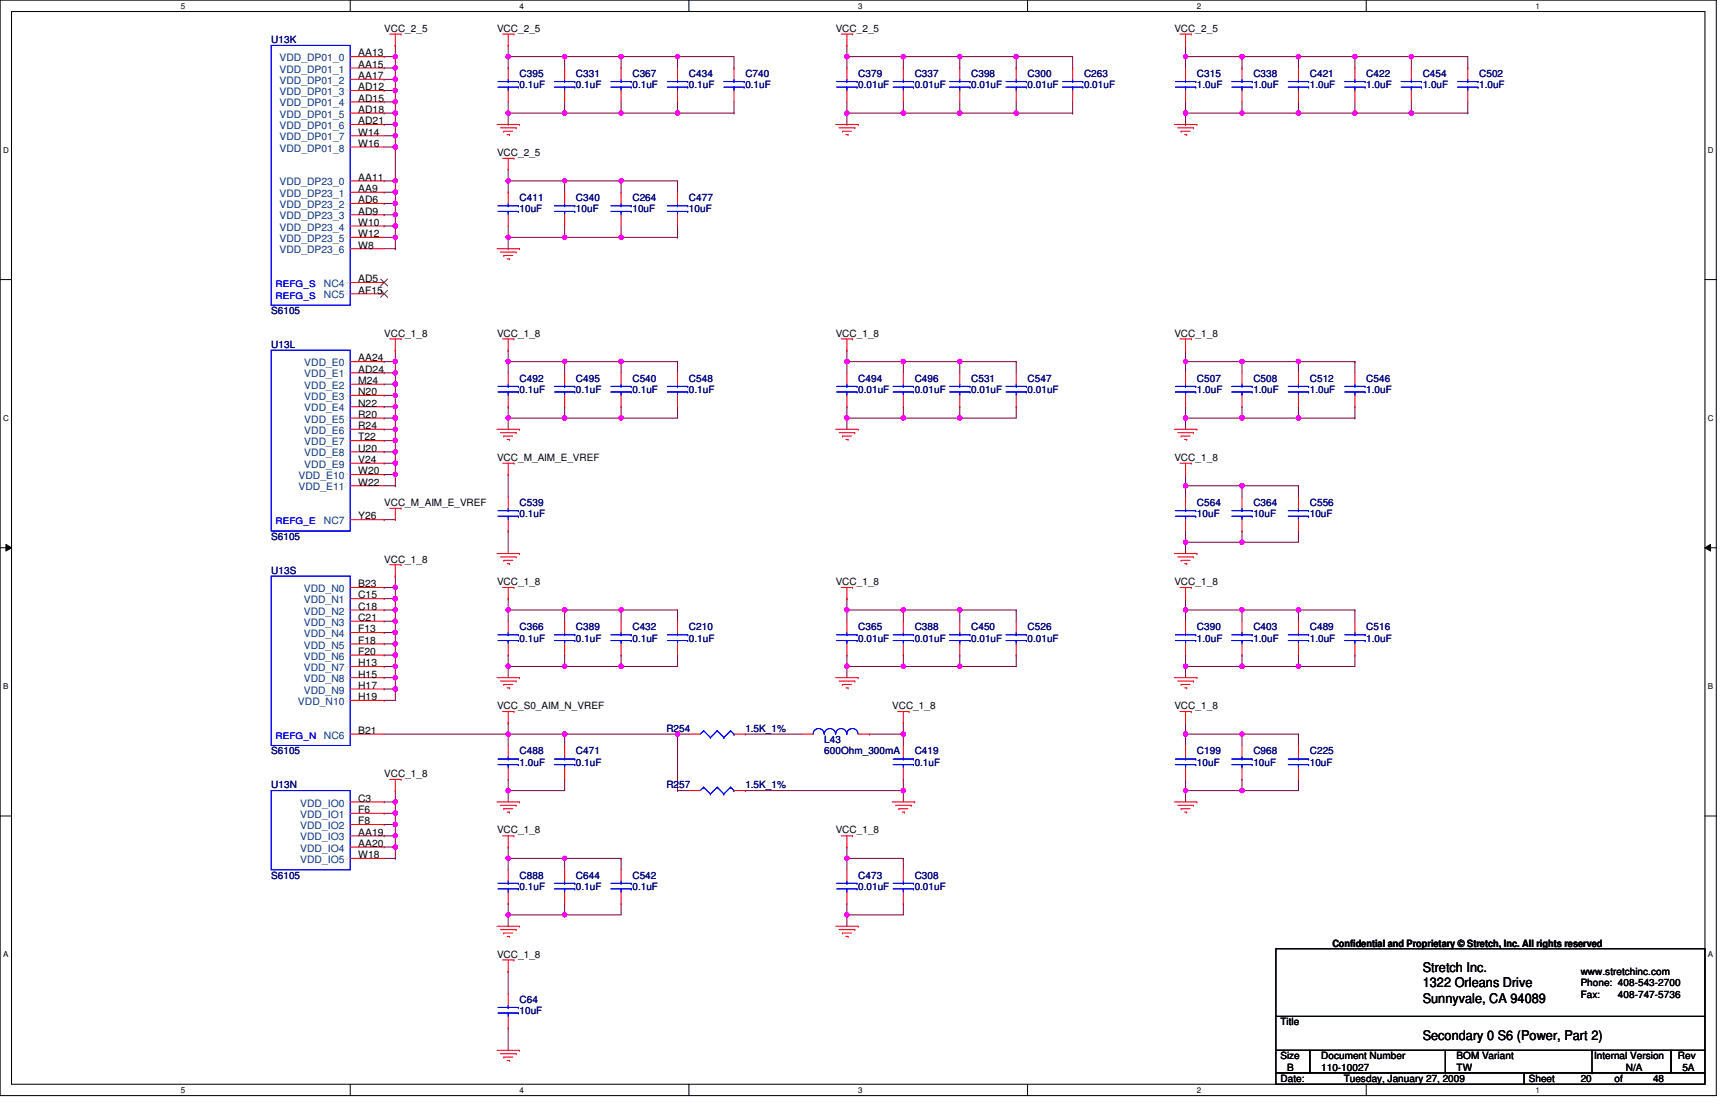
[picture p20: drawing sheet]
<svg xmlns="http://www.w3.org/2000/svg" width="432mm" height="279mm" viewBox="0 0 432 279" stroke-linecap="round" stroke-linejoin="round" font-family="sans-serif">
<defs><g id="words">
<g font-size="3.3">
<text x="355.3" y="242.7">Stretch Inc.</text>
<text x="355.3" y="246.5">1322 Orleans Drive</text>
<text x="355.3" y="250.4">Sunnyvale, CA 94089</text>
<text x="355.3" y="259.6">Secondary 0 S6 (Power, Part 2)</text>
</g>
<g font-size="2.5" fill="#000080">
<text x="67.7" y="10.8">U13K</text>
<text x="129.8" y="19.2">C395</text>
<text x="129.8" y="22.1">0.1uF</text>
<text x="143.8" y="19.2">C331</text>
<text x="143.8" y="22.1">0.1uF</text>
<text x="157.9" y="19.2">C367</text>
<text x="157.9" y="22.1">0.1uF</text>
<text x="172" y="19.2">C434</text>
<text x="172" y="22.1">0.1uF</text>
<text x="186.1" y="19.2">C740</text>
<text x="186.1" y="22.1">0.1uF</text>
<text x="214.3" y="19.2">C379</text>
<text x="214.3" y="22.1">0.01uF</text>
<text x="228.4" y="19.2">C337</text>
<text x="228.4" y="22.1">0.01uF</text>
<text x="242.5" y="19.2">C398</text>
<text x="242.5" y="22.1">0.01uF</text>
<text x="256.6" y="19.2">C300</text>
<text x="256.6" y="22.1">0.01uF</text>
<text x="270.7" y="19.2">C263</text>
<text x="270.7" y="22.1">0.01uF</text>
<text x="298.9" y="19.2">C315</text>
<text x="298.9" y="22.1">1.0uF</text>
<text x="313" y="19.2">C338</text>
<text x="313" y="22.1">1.0uF</text>
<text x="327.1" y="19.2">C421</text>
<text x="327.1" y="22.1">1.0uF</text>
<text x="341.2" y="19.2">C422</text>
<text x="341.2" y="22.1">1.0uF</text>
<text x="355.3" y="19.2">C454</text>
<text x="355.3" y="22.1">1.0uF</text>
<text x="369.4" y="19.2">C502</text>
<text x="369.4" y="22.1">1.0uF</text>
<text x="129.8" y="50.2">C411</text>
<text x="129.8" y="53">10uF</text>
<text x="143.8" y="50.2">C340</text>
<text x="143.8" y="53">10uF</text>
<text x="157.9" y="50.2">C264</text>
<text x="157.9" y="53">10uF</text>
<text x="172" y="50.2">C477</text>
<text x="172" y="53">10uF</text>
<text x="67.7" y="78.4">S6105</text>
<text x="67.7" y="86.9">U13L</text>
<text x="129.8" y="95.3">C492</text>
<text x="143.8" y="95.3">C495</text>
<text x="157.9" y="95.3">C540</text>
<text x="172" y="95.3">C548</text>
<text x="214.3" y="95.3">C494</text>
<text x="228.4" y="95.3">C496</text>
<text x="242.5" y="95.3">C531</text>
<text x="256.6" y="95.3">C547</text>
<text x="298.9" y="95.3">C507</text>
<text x="313" y="95.3">C508</text>
<text x="327.1" y="95.3">C512</text>
<text x="341.2" y="95.3">C546</text>
<text x="129.8" y="98.2">0.1uF</text>
<text x="143.8" y="98.2">0.1uF</text>
<text x="157.9" y="98.2">0.1uF</text>
<text x="172" y="98.2">0.1uF</text>
<text x="214.3" y="98.2">0.01uF</text>
<text x="228.4" y="98.2">0.01uF</text>
<text x="242.5" y="98.2">0.01uF</text>
<text x="256.6" y="98.2">0.01uF</text>
<text x="298.9" y="98.2">1.0uF</text>
<text x="313" y="98.2">1.0uF</text>
<text x="327.1" y="98.2">1.0uF</text>
<text x="341.2" y="98.2">1.0uF</text>
<text x="129.8" y="126.4">C539</text>
<text x="129.8" y="129.2">0.1uF</text>
<text x="298.9" y="126.4">C564</text>
<text x="298.9" y="129.2">10uF</text>
<text x="313" y="126.4">C364</text>
<text x="313" y="129.2">10uF</text>
<text x="327.1" y="126.4">C556</text>
<text x="327.1" y="129.2">10uF</text>
<text x="67.7" y="134.8">S6105</text>
<text x="67.7" y="143.3">U13S</text>
<text x="129.8" y="157.4">C366</text>
<text x="129.8" y="160.2">0.1uF</text>
<text x="143.8" y="157.4">C389</text>
<text x="143.8" y="160.2">0.1uF</text>
<text x="157.9" y="157.4">C432</text>
<text x="157.9" y="160.2">0.1uF</text>
<text x="172" y="157.4">C210</text>
<text x="172" y="160.2">0.1uF</text>
<text x="214.3" y="157.4">C365</text>
<text x="214.3" y="160.2">0.01uF</text>
<text x="228.4" y="157.4">C388</text>
<text x="228.4" y="160.2">0.01uF</text>
<text x="242.5" y="157.4">C450</text>
<text x="242.5" y="160.2">0.01uF</text>
<text x="256.6" y="157.4">C526</text>
<text x="256.6" y="160.2">0.01uF</text>
<text x="298.9" y="157.4">C390</text>
<text x="298.9" y="160.2">1.0uF</text>
<text x="313" y="157.4">C403</text>
<text x="313" y="160.2">1.0uF</text>
<text x="327.1" y="157.4">C489</text>
<text x="327.1" y="160.2">1.0uF</text>
<text x="341.2" y="157.4">C516</text>
<text x="341.2" y="160.2">1.0uF</text>
<text x="166.4" y="182.8">R254</text>
<text x="186.1" y="182.8">1.5K_1%</text>
<text x="205.9" y="185.5">L43</text>
<text x="67.7" y="188.4">S6105</text>
<text x="129.8" y="188.4">C488</text>
<text x="129.8" y="191.2">1.0uF</text>
<text x="143.8" y="188.4">C471</text>
<text x="143.8" y="191.2">0.1uF</text>
<text x="205.9" y="188.4">600Ohm_300mA</text>
<text x="228.4" y="188.4">C419</text>
<text x="228.4" y="191.2">0.1uF</text>
<text x="298.9" y="188.4">C199</text>
<text x="298.9" y="191.2">10uF</text>
<text x="313" y="188.4">C968</text>
<text x="313" y="191.2">10uF</text>
<text x="327.1" y="188.4">C225</text>
<text x="327.1" y="191.2">10uF</text>
<text x="67.7" y="196.8">U13N</text>
<text x="166.4" y="196.8">R257</text>
<text x="186.1" y="196.8">1.5K_1%</text>
<text x="67.7" y="219.4">S6105</text>
<text x="129.8" y="219.4">C888</text>
<text x="143.8" y="219.4">C644</text>
<text x="157.9" y="219.4">C542</text>
<text x="214.3" y="219.4">C473</text>
<text x="228.4" y="219.4">C308</text>
<text x="129.8" y="222.2">0.1uF</text>
<text x="143.8" y="222.2">0.1uF</text>
<text x="157.9" y="222.2">0.1uF</text>
<text x="214.3" y="222.2">0.01uF</text>
<text x="228.4" y="222.2">0.01uF</text>
<text x="129.8" y="250.4">C64</text>
<text x="129.8" y="253.2">10uF</text>
</g>
<g font-size="2.5">
<text x="95.9" y="8">VCC_2_5</text>
<text x="124.1" y="8">VCC_2_5</text>
<text x="208.7" y="8">VCC_2_5</text>
<text x="293.3" y="8">VCC_2_5</text>
<text x="89.5" y="14.1">AA13</text>
<text x="89.5" y="16.9">AA15</text>
<text x="89.5" y="19.8">AA17</text>
<text x="89.5" y="22.6">AD12</text>
<text x="89.5" y="25.4">AD15</text>
<text x="89.5" y="28.2">AD18</text>
<text x="89.5" y="31">AD21</text>
<text x="89.5" y="33.9">W14</text>
<text x="89.5" y="36.7">W16</text>
<text x="124.1" y="38.9">VCC_2_5</text>
<text x="89.5" y="45.1">AA11</text>
<text x="89.5" y="48">AA9</text>
<text x="89.5" y="50.8">AD6</text>
<text x="89.5" y="53.6">AD9</text>
<text x="89.5" y="56.4">W10</text>
<text x="89.5" y="59.2">W12</text>
<text x="89.5" y="62.1">W8</text>
<text x="89.5" y="70.5">AD5</text>
<text x="89.5" y="73.3">AF15</text>
<text x="95.9" y="84.1">VCC_1_8</text>
<text x="124.1" y="84.1">VCC_1_8</text>
<text x="208.7" y="84.1">VCC_1_8</text>
<text x="293.3" y="84.1">VCC_1_8</text>
<text x="89.5" y="90.3">AA24</text>
<text x="89.5" y="93">AD24</text>
<text x="89.5" y="95.9">M24</text>
<text x="89.5" y="98.7">N20</text>
<text x="89.5" y="101.5">N22</text>
<text x="89.5" y="104.4">R20</text>
<text x="89.5" y="107.1">R24</text>
<text x="89.5" y="110">T22</text>
<text x="89.5" y="112.8">U20</text>
<text x="89.5" y="115.6">V24</text>
<text x="89.5" y="118.4">W20</text>
<text x="124.1" y="115.1">VCC_M_AIM_E_VREF</text>
<text x="293.3" y="115.1">VCC_1_8</text>
<text x="89.5" y="121.2">W22</text>
<text x="89.5" y="129.7">Y26</text>
<text x="95.9" y="126.4">VCC_M_AIM_E_VREF</text>
<text x="95.9" y="140.5">VCC_1_8</text>
<text x="89.5" y="146.6">B23</text>
<text x="89.5" y="149.4">C15</text>
<text x="124.1" y="146.1">VCC_1_8</text>
<text x="208.7" y="146.1">VCC_1_8</text>
<text x="293.3" y="146.1">VCC_1_8</text>
<text x="89.5" y="152.3">C18</text>
<text x="89.5" y="155.1">C21</text>
<text x="89.5" y="157.9">F13</text>
<text x="89.5" y="160.7">F18</text>
<text x="89.5" y="163.5">F20</text>
<text x="89.5" y="166.4">H13</text>
<text x="89.5" y="169.2">H15</text>
<text x="89.5" y="172">H17</text>
<text x="89.5" y="174.8">H19</text>
<text x="124.1" y="177.1">VCC_S0_AIM_N_VREF</text>
<text x="222.8" y="177.1">VCC_1_8</text>
<text x="293.3" y="177.1">VCC_1_8</text>
<text x="89.5" y="183.3">B21</text>
<text x="95.9" y="194">VCC_1_8</text>
<text x="89.5" y="200.2">C3</text>
<text x="89.5" y="203">F6</text>
<text x="89.5" y="205.8">F8</text>
<text x="89.5" y="208.7">AA19</text>
<text x="124.1" y="208.1">VCC_1_8</text>
<text x="208.7" y="208.1">VCC_1_8</text>
<text x="89.5" y="211.5">AA20</text>
<text x="89.5" y="214.3">W18</text>
<text x="124.1" y="239.1">VCC_1_8</text>
<text x="332.7" y="236.4">Confidential and Proprietary © Stretch, Inc. All rights reserved</text>
<text x="394.8" y="243.4">www.stretchinc.com</text>
<text x="394.8" y="246.3">Phone: 408-543-2700</text>
<text x="394.8" y="249.2">Fax:</text>
<text x="404.1" y="249.2">408-747-5736</text>
<text x="319.8" y="256">Title</text>
<text x="319.8" y="264.5">Size</text>
<text x="321.5" y="267.3">B</text>
<text x="329.9" y="267.3">110-10027</text>
<text x="329.9" y="264.5">Document Number</text>
<text x="363.8" y="264.5">BOM Variant</text>
<text x="363.8" y="267.3">TW</text>
<text x="398.1" y="264.5">Internal Version</text>
<text x="406.1" y="267.3">N/A</text>
<text x="419" y="264.5">Rev</text>
<text x="420.2" y="267.3">5A</text>
<text x="319.8" y="270.1">Date:</text>
<text x="335.6" y="270.1">Tuesday, January 27, 2009</text>
<text x="381.8" y="270.1">Sheet</text>
<text x="394.8" y="270.1">20</text>
<text x="403.2" y="270.1">of</text>
<text x="412.8" y="270.1">48</text>
</g>
<g font-size="2.5" fill="#004080">
<text x="69.8" y="15.3">VDD_DP01_0</text>
<text x="69.8" y="18.1">VDD_DP01_1</text>
<text x="69.8" y="21">VDD_DP01_2</text>
<text x="69.8" y="23.7">VDD_DP01_3</text>
<text x="69.8" y="26.6">VDD_DP01_4</text>
<text x="69.8" y="29.4">VDD_DP01_5</text>
<text x="69.8" y="32.2">VDD_DP01_6</text>
<text x="69.8" y="35.1">VDD_DP01_7</text>
<text x="69.8" y="37.8">VDD_DP01_8</text>
<text x="69.8" y="46.3">VDD_DP23_0</text>
<text x="69.8" y="49.1">VDD_DP23_1</text>
<text x="69.8" y="51.9">VDD_DP23_2</text>
<text x="69.8" y="54.8">VDD_DP23_3</text>
<text x="69.8" y="57.6">VDD_DP23_4</text>
<text x="69.8" y="60.4">VDD_DP23_5</text>
<text x="69.8" y="63.2">VDD_DP23_6</text>
<text x="80.9" y="71.7">NC4</text>
<text x="80.9" y="74.5">NC5</text>
<text x="76" y="91.4">VDD_E0</text>
<text x="76" y="94.2">VDD_E1</text>
<text x="76" y="97.1">VDD_E2</text>
<text x="76" y="99.9">VDD_E3</text>
<text x="76" y="102.7">VDD_E4</text>
<text x="76" y="105.5">VDD_E5</text>
<text x="76" y="108.3">VDD_E6</text>
<text x="76" y="111.2">VDD_E7</text>
<text x="76" y="114">VDD_E8</text>
<text x="74.5" y="119.6">VDD_E10</text>
<text x="76" y="116.8">VDD_E9</text>
<text x="74.5" y="122.4">VDD_E11</text>
<text x="80.9" y="130.9">NC7</text>
<text x="75.9" y="147.8">VDD_N0</text>
<text x="75.9" y="150.6">VDD_N1</text>
<text x="75.9" y="153.5">VDD_N2</text>
<text x="75.9" y="156.3">VDD_N3</text>
<text x="75.9" y="159.1">VDD_N4</text>
<text x="75.9" y="161.9">VDD_N5</text>
<text x="75.9" y="164.7">VDD_N6</text>
<text x="75.9" y="167.6">VDD_N7</text>
<text x="75.9" y="170.3">VDD_N8</text>
<text x="75.9" y="173.2">VDD_N9</text>
<text x="74.4" y="176">VDD_N10</text>
<text x="80.9" y="184.4">NC6</text>
<text x="75" y="201.4">VDD_IO0</text>
<text x="75" y="204.2">VDD_IO1</text>
<text x="75" y="207">VDD_IO2</text>
<text x="75" y="209.8">VDD_IO3</text>
<text x="75" y="212.6">VDD_IO4</text>
<text x="75" y="215.5">VDD_IO5</text>
</g>
<g font-size="2.2" fill="#00f">
<text x="68.8" y="71.7">REFG_S</text>
<text x="68.8" y="74.5">REFG_S</text>
<text x="68.8" y="130.9">REFG_E</text>
<text x="68.8" y="184.5">REFG_N</text>
</g>
<g font-size="2">
<text x="45.2" y="2.2">5</text>
<text x="129.8" y="2.2">4</text>
<text x="214.3" y="2.2">3</text>
<text x="298.9" y="2.2">2</text>
<text x="383.5" y="2.2">1</text>
<text x=".8" y="38.1">D</text>
<text x="426.5" y="38.1">D</text>
<text x=".8" y="105.1">C</text>
<text x="426.5" y="105.1">C</text>
<text x=".8" y="172">B</text>
<text x="426.5" y="172">B</text>
<text x=".8" y="239">A</text>
<text x="426.5" y="239">A</text>
<text x="45.2" y="272.9">5</text>
<text x="129.8" y="272.9">4</text>
<text x="214.3" y="272.9">3</text>
<text x="298.9" y="272.9">2</text>
<text x="383.5" y="272.9">1</text>
</g>
</g></defs>
<path d="M0 0h428.6v273.6h-428.6zM2.9 2.9h422.9v267.8h-422.9z" fill="none" stroke="#000" stroke-width=".25"/>
<g fill="#fff">
<path d="M45.2 .4h1.1v2.2h-1.1z"/>
<path d="M45.2 271.1h1.1v2.2h-1.1z"/>
</g>
<path d="M87.5 0v2.9M87.5 270.7v2.9" fill="none" stroke="#000" stroke-width=".25"/>
<g fill="#fff">
<path d="M129.8 .4h1.1v2.2h-1.1z"/>
<path d="M129.8 271.1h1.1v2.2h-1.1z"/>
</g>
<path d="M172 0v2.9M172 270.7v2.9" fill="none" stroke="#000" stroke-width=".25"/>
<g fill="#fff">
<path d="M214.3 .4h1.1v2.2h-1.1z"/>
<path d="M214.3 271.1h1.1v2.2h-1.1z"/>
</g>
<path d="M256.6 0v2.9M256.6 270.7v2.9" fill="none" stroke="#000" stroke-width=".25"/>
<g fill="#fff">
<path d="M298.9 .4h1.1v2.2h-1.1z"/>
<path d="M298.9 271.1h1.1v2.2h-1.1z"/>
</g>
<path d="M341.2 0v2.9M341.2 270.7v2.9" fill="none" stroke="#000" stroke-width=".25"/>
<g fill="#fff">
<path d="M383.5 .4h1.1v2.2h-1.1z"/>
<path d="M383.5 271.1h1.1v2.2h-1.1z"/>
<path d="M.8 36.3h1.4v2.3h-1.4z"/>
<path d="M426.5 36.3h1.4v2.3h-1.4z"/>
<path d="M.8 103.3h1.4v2.2h-1.4z"/>
<path d="M426.5 103.3h1.4v2.2h-1.4z"/>
</g>
<path d="M0 69.8h2.9M425.8 69.8h2.8" fill="none" stroke="#000" stroke-width=".25"/>
<g fill="#fff">
<path d="M.8 170.2h1.3v2.3h-1.3z"/>
<path d="M426.5 170.2h1.3v2.3h-1.3z"/>
</g>
<path d="M0 136.8h2.9M1.5 135.9l1.4 .9-1.4 .8zM425.8 136.8l1.4-.9v1.7zM425.8 136.8h2.8" fill="none" stroke="#000" stroke-width=".25"/>
<path d="M1.5 135.9l1.4 .9-1.4 .8zM425.8 136.8l1.4-.9v1.7z" fill="#000"/>
<g fill="#fff">
<path d="M.8 237.2h1.3v2.2h-1.3z"/>
<path d="M426.5 237.2h1.3v2.2h-1.3z"/>
</g>
<path d="M0 203.8h2.9M425.8 203.8h2.8" fill="none" stroke="#000" stroke-width=".25"/>
<path d="M169.2 197.4h.1M169.2 183.3h.1M169.2 197.4h2.8M169.2 183.3h2.8" fill="none" stroke="#800040" stroke-width=".25"/>
<circle cx="169.2" cy="183.3" r=".56" fill="#f0f"/>
<circle cx="169.2" cy="183.3" r=".56" fill="none" stroke="#f0f" stroke-width=".25"/>
<path d="M126.9 14.1h.1M126.9 11.3v2.8M126.9 14.1h14.1M126.9 31.1h.1M126.9 28.2v2.9" fill="none" stroke="#800040" stroke-width=".25"/>
<circle cx="126.9" cy="14.1" r=".56" fill="#f0f"/>
<circle cx="126.9" cy="14.1" r=".56" fill="none" stroke="#f0f" stroke-width=".25"/>
<path d="M141 17h.1M141 14.1v2.9M126.9 28.2h.1M126.9 28.2h14.1" fill="none" stroke="#800040" stroke-width=".25"/>
<circle cx="141" cy="28.2" r=".56" fill="#f0f"/>
<circle cx="141" cy="28.2" r=".56" fill="none" stroke="#f0f" stroke-width=".25"/>
<circle cx="126.9" cy="28.2" r=".56" fill="#f0f"/>
<circle cx="126.9" cy="28.2" r=".56" fill="none" stroke="#f0f" stroke-width=".25"/>
<path d="M141 14.1h.1M141 14.1h14.1M141 28.2h.1M141 25.4v2.8" fill="none" stroke="#800040" stroke-width=".25"/>
<circle cx="155.1" cy="14.1" r=".56" fill="#f0f"/>
<circle cx="155.1" cy="14.1" r=".56" fill="none" stroke="#f0f" stroke-width=".25"/>
<circle cx="141" cy="14.1" r=".56" fill="#f0f"/>
<circle cx="141" cy="14.1" r=".56" fill="none" stroke="#f0f" stroke-width=".25"/>
<path d="M155.1 17h.1M155.1 14.1v2.9M141 28.2h.1M141 28.2h14.1" fill="none" stroke="#800040" stroke-width=".25"/>
<circle cx="155.1" cy="28.2" r=".56" fill="#f0f"/>
<circle cx="155.1" cy="28.2" r=".56" fill="none" stroke="#f0f" stroke-width=".25"/>
<path d="M169.2 14.1h.1M169.2 14.1h14.1M155.1 28.2h.1M155.1 25.4v2.8" fill="none" stroke="#800040" stroke-width=".25"/>
<circle cx="169.2" cy="14.1" r=".56" fill="#f0f"/>
<circle cx="169.2" cy="14.1" r=".56" fill="none" stroke="#f0f" stroke-width=".25"/>
<path d="M169.2 17h.1M169.2 14.1v2.9M155.1 28.2h.1M155.1 28.2h14.1" fill="none" stroke="#800040" stroke-width=".25"/>
<circle cx="169.2" cy="28.2" r=".56" fill="#f0f"/>
<circle cx="169.2" cy="28.2" r=".56" fill="none" stroke="#f0f" stroke-width=".25"/>
<g fill="none" stroke="#800040" stroke-width=".25">
<path d="M155.1 14.1h.1M155.1 14.1h14.1M183.3 17h.1M183.3 14.1v2.9M126.9 28.2h.1M126.9 25.4v2.8M169.2 28.2h.1M169.2 25.4v2.8M169.2 28.2h14.1M183.3 28.2h.1M183.3 25.4v2.8M126.9 197.4h.1"/>
<path d="M126.9 183.3h.1M126.9 197.4v2.8M126.9 183.3h14.1"/>
</g>
<circle cx="126.9" cy="183.3" r=".56" fill="#f0f"/>
<circle cx="126.9" cy="183.3" r=".56" fill="none" stroke="#f0f" stroke-width=".25"/>
<path d="M126.9 197.4h.1M126.9 197.4h14.1" fill="none" stroke="#800040" stroke-width=".25"/>
<circle cx="126.9" cy="197.4" r=".56" fill="#f0f"/>
<circle cx="126.9" cy="197.4" r=".56" fill="none" stroke="#f0f" stroke-width=".25"/>
<path d="M296.1 14.1h.1M296.1 11.3v2.8M126.9 194.6h.1M126.9 194.6v2.8" fill="none" stroke="#800040" stroke-width=".25"/>
<circle cx="296.1" cy="14.1" r=".56" fill="#f0f"/>
<circle cx="296.1" cy="14.1" r=".56" fill="none" stroke="#f0f" stroke-width=".25"/>
<path d="M296.1 14.1h.1M296.1 14.1h14.1v2.9M310.2 17h.1M296.1 31.1h.1M296.1 28.2h.1M296.1 28.2v2.9M296.1 28.2h14.1" fill="none" stroke="#800040" stroke-width=".25"/>
<circle cx="310.2" cy="28.2" r=".56" fill="#f0f"/>
<circle cx="310.2" cy="28.2" r=".56" fill="none" stroke="#f0f" stroke-width=".25"/>
<circle cx="296.1" cy="28.2" r=".56" fill="#f0f"/>
<circle cx="296.1" cy="28.2" r=".56" fill="none" stroke="#f0f" stroke-width=".25"/>
<path d="M310.2 14.1h.1M310.2 14.1h14.1M310.2 28.2h.1M310.2 25.4v2.8" fill="none" stroke="#800040" stroke-width=".25"/>
<circle cx="324.3" cy="14.1" r=".56" fill="#f0f"/>
<circle cx="324.3" cy="14.1" r=".56" fill="none" stroke="#f0f" stroke-width=".25"/>
<circle cx="310.2" cy="14.1" r=".56" fill="#f0f"/>
<circle cx="310.2" cy="14.1" r=".56" fill="none" stroke="#f0f" stroke-width=".25"/>
<path d="M324.3 17h.1M324.3 14.1v2.9M310.2 28.2h.1M310.2 28.2h14.1" fill="none" stroke="#800040" stroke-width=".25"/>
<circle cx="324.3" cy="28.2" r=".56" fill="#f0f"/>
<circle cx="324.3" cy="28.2" r=".56" fill="none" stroke="#f0f" stroke-width=".25"/>
<path d="M338.4 14.1h.1M338.4 14.1h14.1M324.3 28.2h.1M324.3 25.4v2.8" fill="none" stroke="#800040" stroke-width=".25"/>
<circle cx="338.4" cy="14.1" r=".56" fill="#f0f"/>
<circle cx="338.4" cy="14.1" r=".56" fill="none" stroke="#f0f" stroke-width=".25"/>
<path d="M338.4 17h.1M338.4 14.1v2.9M324.3 28.2h.1M324.3 28.2h14.1" fill="none" stroke="#800040" stroke-width=".25"/>
<circle cx="338.4" cy="28.2" r=".56" fill="#f0f"/>
<circle cx="338.4" cy="28.2" r=".56" fill="none" stroke="#f0f" stroke-width=".25"/>
<path d="M352.5 17h.1M352.5 14.1v2.9M338.4 28.2h.1M338.4 25.4v2.8M338.4 28.2h14.1" fill="none" stroke="#800040" stroke-width=".25"/>
<circle cx="352.5" cy="28.2" r=".56" fill="#f0f"/>
<circle cx="352.5" cy="28.2" r=".56" fill="none" stroke="#f0f" stroke-width=".25"/>
<path d="M324.3 14.1h.1M324.3 14.1h14.1M296.1 28.2h.1M296.1 25.4v2.8M352.5 28.2h.1M352.5 25.4v2.8M217.2 183.3h.1M217.2 183.3h8.4" fill="none" stroke="#800040" stroke-width=".25"/>
<circle cx="225.6" cy="183.3" r=".56" fill="#f0f"/>
<circle cx="225.6" cy="183.3" r=".56" fill="none" stroke="#f0f" stroke-width=".25"/>
<path d="M126.9 183.3h.1M126.9 183.3v2.8M186.1 183.3h.1M186.1 197.4h.1M186.1 183.3h14.1M186.1 197.4h39.5M225.6 183.3h.1M225.6 197.4h.1M225.6 183.3v2.8M225.6 197.4v2.8" fill="none" stroke="#800040" stroke-width=".25"/>
<circle cx="225.6" cy="197.4" r=".56" fill="#f0f"/>
<circle cx="225.6" cy="197.4" r=".56" fill="none" stroke="#f0f" stroke-width=".25"/>
<path d="M126.9 45.2h.1M126.9 42.3v2.9M126.9 59.3v2.8M141 45.2h.1M141 48h.1M141 45.2h14.1M141 45.2v2.8M126.9 62.1h.1" fill="none" stroke="#800040" stroke-width=".25"/>
<circle cx="141" cy="45.1" r=".55" fill="#f0f"/>
<circle cx="141" cy="45.1" r=".55" fill="none" stroke="#f0f" stroke-width=".25"/>
<path d="M126.9 59.3h.1M126.9 59.3h14.1" fill="none" stroke="#800040" stroke-width=".25"/>
<circle cx="126.9" cy="59.2" r=".55" fill="#f0f"/>
<circle cx="126.9" cy="59.2" r=".55" fill="none" stroke="#f0f" stroke-width=".25"/>
<path d="M126.9 59.3h.1M126.9 56.4v2.9M141 59.3h.1M141 56.4v2.9M141 183.3h.1M141 183.3v2.8M225.6 194.6h.1M225.6 194.6v2.8" fill="none" stroke="#800040" stroke-width=".25"/>
<circle cx="141" cy="183.3" r=".56" fill="#f0f"/>
<circle cx="141" cy="183.3" r=".56" fill="none" stroke="#f0f" stroke-width=".25"/>
<path d="M211.5 17h.1M211.5 14.1h.1M211.5 14.1v2.9M211.5 14.1h14.1M211.5 31.1h.1M211.5 28.2v2.9M169.2 183.3h.1M169.2 183.3v14.1" fill="none" stroke="#800040" stroke-width=".25"/>
<circle cx="211.5" cy="14.1" r=".56" fill="#f0f"/>
<circle cx="211.5" cy="14.1" r=".56" fill="none" stroke="#f0f" stroke-width=".25"/>
<path d="M225.6 17h.1M225.6 14.1v2.9M211.5 28.2h.1M211.5 28.2h14.1" fill="none" stroke="#800040" stroke-width=".25"/>
<circle cx="225.6" cy="28.2" r=".56" fill="#f0f"/>
<circle cx="225.6" cy="28.2" r=".56" fill="none" stroke="#f0f" stroke-width=".25"/>
<circle cx="211.5" cy="28.2" r=".56" fill="#f0f"/>
<circle cx="211.5" cy="28.2" r=".56" fill="none" stroke="#f0f" stroke-width=".25"/>
<path d="M225.6 14.1h.1M225.6 14.1h14.1M225.6 28.2h.1M225.6 25.4v2.8" fill="none" stroke="#800040" stroke-width=".25"/>
<circle cx="239.7" cy="14.1" r=".56" fill="#f0f"/>
<circle cx="239.7" cy="14.1" r=".56" fill="none" stroke="#f0f" stroke-width=".25"/>
<circle cx="225.6" cy="14.1" r=".56" fill="#f0f"/>
<circle cx="225.6" cy="14.1" r=".56" fill="none" stroke="#f0f" stroke-width=".25"/>
<path d="M239.7 17h.1M239.7 14.1v2.9M225.6 28.2h.1M225.6 28.2h14.1" fill="none" stroke="#800040" stroke-width=".25"/>
<circle cx="239.7" cy="28.2" r=".56" fill="#f0f"/>
<circle cx="239.7" cy="28.2" r=".56" fill="none" stroke="#f0f" stroke-width=".25"/>
<path d="M253.8 14.1h.1M253.8 14.1h14.1M239.7 28.2h.1M239.7 25.4v2.8" fill="none" stroke="#800040" stroke-width=".25"/>
<circle cx="253.8" cy="14.1" r=".56" fill="#f0f"/>
<circle cx="253.8" cy="14.1" r=".56" fill="none" stroke="#f0f" stroke-width=".25"/>
<path d="M253.8 17h.1M253.8 14.1v2.9M239.7 28.2h.1M239.7 28.2h14.1" fill="none" stroke="#800040" stroke-width=".25"/>
<circle cx="253.8" cy="28.2" r=".56" fill="#f0f"/>
<circle cx="253.8" cy="28.2" r=".56" fill="none" stroke="#f0f" stroke-width=".25"/>
<g fill="none" stroke="#800040" stroke-width=".25">
<path d="M239.7 14.1h.1M239.7 14.1h14.1M267.9 17h.1M267.9 14.1v2.9M211.5 28.2h.1M211.5 25.4v2.8M253.8 28.2h.1M253.8 25.4v2.8M253.8 28.2h14.1M267.9 28.2h.1M267.9 25.4v2.8M155.1 48h.1"/>
<path d="M155.1 45.2h.1M155.1 45.2v2.8M155.1 45.2h14.1"/>
</g>
<circle cx="155.1" cy="45.1" r=".55" fill="#f0f"/>
<circle cx="155.1" cy="45.1" r=".55" fill="none" stroke="#f0f" stroke-width=".25"/>
<path d="M155.1 59.3h.1M155.1 59.3h14.1M169.2 48h.1M169.2 45.2v2.8" fill="none" stroke="#800040" stroke-width=".25"/>
<circle cx="155.1" cy="59.2" r=".55" fill="#f0f"/>
<circle cx="155.1" cy="59.2" r=".55" fill="none" stroke="#f0f" stroke-width=".25"/>
<path d="M155.1 59.3h.1M155.1 56.4v2.9M169.2 59.3h.1M169.2 56.4v2.9M126.9 180.5h.1M126.9 180.5v2.8M141 194.6h.1M141 183.3h.1M141 194.6v2.8M141 183.3h28.2M225.6 180.5h.1M225.6 180.5v2.8" fill="none" stroke="#800040" stroke-width=".25"/>
<circle cx="141" cy="183.3" r=".56" fill="#f0f"/>
<circle cx="141" cy="183.3" r=".56" fill="none" stroke="#f0f" stroke-width=".25"/>
<path d="M211.5 14.1h.1M211.5 11.3v2.8M126.9 87.5h.1M126.9 87.5v2.8" fill="none" stroke="#800040" stroke-width=".25"/>
<circle cx="126.9" cy="90.2" r=".56" fill="#f0f"/>
<circle cx="126.9" cy="90.2" r=".56" fill="none" stroke="#f0f" stroke-width=".25"/>
<path d="M126.9 90.3h.1M126.9 90.3v2.8M126.9 90.3h14.1M141 90.3h.1M141 90.3v2.8M126.9 104.4h.1M126.9 104.4v2.8M126.9 104.4h14.1" fill="none" stroke="#800040" stroke-width=".25"/>
<circle cx="141" cy="104.3" r=".56" fill="#f0f"/>
<circle cx="141" cy="104.3" r=".56" fill="none" stroke="#f0f" stroke-width=".25"/>
<circle cx="126.9" cy="104.3" r=".56" fill="#f0f"/>
<circle cx="126.9" cy="104.3" r=".56" fill="none" stroke="#f0f" stroke-width=".25"/>
<path d="M141 90.3h.1M141 90.3h14.1M141 101.6h.1M141 101.6v2.8" fill="none" stroke="#800040" stroke-width=".25"/>
<circle cx="155.1" cy="90.2" r=".56" fill="#f0f"/>
<circle cx="155.1" cy="90.2" r=".56" fill="none" stroke="#f0f" stroke-width=".25"/>
<circle cx="141" cy="90.2" r=".56" fill="#f0f"/>
<circle cx="141" cy="90.2" r=".56" fill="none" stroke="#f0f" stroke-width=".25"/>
<path d="M155.1 90.3h.1M155.1 90.3v2.8M141 104.4h.1M141 104.4h14.1" fill="none" stroke="#800040" stroke-width=".25"/>
<circle cx="155.1" cy="104.3" r=".56" fill="#f0f"/>
<circle cx="155.1" cy="104.3" r=".56" fill="none" stroke="#f0f" stroke-width=".25"/>
<g fill="none" stroke="#800040" stroke-width=".25">
<path d="M155.1 90.3h.1M155.1 90.3h14.1M169.2 90.3h.1M169.2 90.3v2.8M296.1 90.3h.1M296.1 90.3v2.8M126.9 101.6h.1M126.9 101.6v2.8M155.1 101.6h.1M155.1 104.4h.1M155.1 101.6v2.8M169.2 101.6h.1"/>
<path d="M169.2 101.6v2.8h-14.1"/>
</g>
<circle cx="296.1" cy="90.2" r=".56" fill="#f0f"/>
<circle cx="296.1" cy="90.2" r=".56" fill="none" stroke="#f0f" stroke-width=".25"/>
<path d="M296.1 90.3h14.1M310.2 90.3h.1M310.2 90.3v2.8M296.1 104.4h.1M296.1 104.4v2.8M296.1 104.4h14.1M310.2 104.4h.1" fill="none" stroke="#800040" stroke-width=".25"/>
<circle cx="296.1" cy="104.3" r=".56" fill="#f0f"/>
<circle cx="296.1" cy="104.3" r=".56" fill="none" stroke="#f0f" stroke-width=".25"/>
<circle cx="310.2" cy="104.3" r=".56" fill="#f0f"/>
<circle cx="310.2" cy="104.3" r=".56" fill="none" stroke="#f0f" stroke-width=".25"/>
<path d="M310.2 90.3h14.1M324.3 90.3h.1M310.2 101.6h.1M310.2 101.6v2.8" fill="none" stroke="#800040" stroke-width=".25"/>
<circle cx="310.2" cy="90.2" r=".56" fill="#f0f"/>
<circle cx="310.2" cy="90.2" r=".56" fill="none" stroke="#f0f" stroke-width=".25"/>
<circle cx="324.3" cy="90.2" r=".56" fill="#f0f"/>
<circle cx="324.3" cy="90.2" r=".56" fill="none" stroke="#f0f" stroke-width=".25"/>
<path d="M324.3 90.3h.1M324.3 90.3v2.8M310.2 104.4h14.1M324.3 104.4h.1" fill="none" stroke="#800040" stroke-width=".25"/>
<circle cx="310.2" cy="104.3" r=".56" fill="#f0f"/>
<circle cx="310.2" cy="104.3" r=".56" fill="none" stroke="#f0f" stroke-width=".25"/>
<circle cx="324.3" cy="104.3" r=".56" fill="#f0f"/>
<circle cx="324.3" cy="104.3" r=".56" fill="none" stroke="#f0f" stroke-width=".25"/>
<path d="M324.3 90.3h14.1M338.4 90.3h.1M338.4 90.3v2.8M296.1 101.6h.1M296.1 118.5h.1M296.1 101.6v2.8M296.1 118.5v2.8M324.3 101.6h.1M324.3 101.6v2.8M338.4 101.6h.1M338.4 101.6v2.8" fill="none" stroke="#800040" stroke-width=".25"/>
<circle cx="296.1" cy="121.3" r=".56" fill="#f0f"/>
<circle cx="296.1" cy="121.3" r=".56" fill="none" stroke="#f0f" stroke-width=".25"/>
<path d="M296.1 135.4h.1M296.1 121.3h.1M296.1 121.3v2.8M296.1 135.4v2.8M296.1 121.3h14.1M296.1 135.4h14.1M310.2 121.3h.1M310.2 121.3v2.8" fill="none" stroke="#800040" stroke-width=".25"/>
<circle cx="296.1" cy="135.4" r=".56" fill="#f0f"/>
<circle cx="296.1" cy="135.4" r=".56" fill="none" stroke="#f0f" stroke-width=".25"/>
<path d="M211.5 90.3h.1M211.5 90.3v2.8M211.5 90.3h14.1M211.5 104.4h.1M211.5 104.4v2.8M296.1 132.6h.1M296.1 132.6v2.8M310.2 132.6h.1M310.2 132.6v2.8" fill="none" stroke="#800040" stroke-width=".25"/>
<circle cx="211.5" cy="90.2" r=".56" fill="#f0f"/>
<circle cx="211.5" cy="90.2" r=".56" fill="none" stroke="#f0f" stroke-width=".25"/>
<path d="M225.6 90.3h.1M225.6 90.3v2.8M211.5 104.4h.1M211.5 104.4h14.1" fill="none" stroke="#800040" stroke-width=".25"/>
<circle cx="225.6" cy="104.3" r=".56" fill="#f0f"/>
<circle cx="225.6" cy="104.3" r=".56" fill="none" stroke="#f0f" stroke-width=".25"/>
<circle cx="211.5" cy="104.3" r=".56" fill="#f0f"/>
<circle cx="211.5" cy="104.3" r=".56" fill="none" stroke="#f0f" stroke-width=".25"/>
<path d="M225.6 90.3h.1M225.6 90.3h14.1M225.6 101.6h.1M225.6 101.6v2.8" fill="none" stroke="#800040" stroke-width=".25"/>
<circle cx="239.7" cy="90.2" r=".56" fill="#f0f"/>
<circle cx="239.7" cy="90.2" r=".56" fill="none" stroke="#f0f" stroke-width=".25"/>
<circle cx="225.6" cy="90.2" r=".56" fill="#f0f"/>
<circle cx="225.6" cy="90.2" r=".56" fill="none" stroke="#f0f" stroke-width=".25"/>
<path d="M239.7 90.3h.1M239.7 90.3v2.8M225.6 104.4h.1M225.6 104.4h14.1" fill="none" stroke="#800040" stroke-width=".25"/>
<circle cx="239.7" cy="104.3" r=".56" fill="#f0f"/>
<circle cx="239.7" cy="104.3" r=".56" fill="none" stroke="#f0f" stroke-width=".25"/>
<g fill="none" stroke="#800040" stroke-width=".25">
<path d="M211.5 87.5h.1M211.5 87.5v2.8M239.7 90.3h.1M239.7 90.3h14.1M253.8 90.3h.1M253.8 90.3v2.8M296.1 87.5h.1M296.1 87.5v2.8M211.5 101.6h.1M211.5 101.6v2.8M239.7 101.6h.1M239.7 104.4h.1"/>
<path d="M239.7 101.6v2.8M253.8 101.6h.1M253.8 101.6v2.8h-14.1M324.3 121.3h.1M324.3 121.3v2.8M126.9 149.5h.1M126.9 149.5v2.8"/>
</g>
<circle cx="126.9" cy="152.3" r=".56" fill="#f0f"/>
<circle cx="126.9" cy="152.3" r=".56" fill="none" stroke="#f0f" stroke-width=".25"/>
<path d="M126.9 152.3h.1M126.9 152.3v2.8M126.9 152.3h14.1M141 152.3h.1M141 152.3v2.8M126.9 166.4h.1M126.9 166.4v2.8M126.9 166.4h14.1" fill="none" stroke="#800040" stroke-width=".25"/>
<circle cx="141" cy="166.4" r=".56" fill="#f0f"/>
<circle cx="141" cy="166.4" r=".56" fill="none" stroke="#f0f" stroke-width=".25"/>
<circle cx="126.9" cy="166.4" r=".56" fill="#f0f"/>
<circle cx="126.9" cy="166.4" r=".56" fill="none" stroke="#f0f" stroke-width=".25"/>
<path d="M141 152.3h.1M141 152.3h14.1M141 163.6h.1M141 163.6v2.8" fill="none" stroke="#800040" stroke-width=".25"/>
<circle cx="155.1" cy="152.3" r=".56" fill="#f0f"/>
<circle cx="155.1" cy="152.3" r=".56" fill="none" stroke="#f0f" stroke-width=".25"/>
<circle cx="141" cy="152.3" r=".56" fill="#f0f"/>
<circle cx="141" cy="152.3" r=".56" fill="none" stroke="#f0f" stroke-width=".25"/>
<path d="M155.1 152.3h.1M155.1 152.3v2.8M141 166.4h.1M141 166.4h14.1" fill="none" stroke="#800040" stroke-width=".25"/>
<circle cx="155.1" cy="166.4" r=".56" fill="#f0f"/>
<circle cx="155.1" cy="166.4" r=".56" fill="none" stroke="#f0f" stroke-width=".25"/>
<g fill="none" stroke="#800040" stroke-width=".25">
<path d="M155.1 152.3h.1M155.1 152.3h14.1M169.2 152.3h.1M169.2 152.3v2.8M296.1 152.3h.1M296.1 152.3v2.8M126.9 163.6h.1M126.9 163.6v2.8M155.1 163.6h.1M155.1 166.4h.1M155.1 163.6v2.8M169.2 163.6h.1"/>
<path d="M169.2 163.6v2.8h-14.1"/>
</g>
<circle cx="296.1" cy="152.3" r=".56" fill="#f0f"/>
<circle cx="296.1" cy="152.3" r=".56" fill="none" stroke="#f0f" stroke-width=".25"/>
<path d="M296.1 152.3h.1M296.1 152.3h14.1M310.2 152.3h.1M310.2 152.3v2.8M296.1 166.4h.1M296.1 166.4v2.8M296.1 166.4h14.1" fill="none" stroke="#800040" stroke-width=".25"/>
<circle cx="310.2" cy="166.4" r=".56" fill="#f0f"/>
<circle cx="310.2" cy="166.4" r=".56" fill="none" stroke="#f0f" stroke-width=".25"/>
<circle cx="296.1" cy="166.4" r=".56" fill="#f0f"/>
<circle cx="296.1" cy="166.4" r=".56" fill="none" stroke="#f0f" stroke-width=".25"/>
<path d="M310.2 152.3h.1M310.2 152.3h14.1M310.2 163.6h.1M310.2 163.6v2.8" fill="none" stroke="#800040" stroke-width=".25"/>
<circle cx="324.3" cy="152.3" r=".56" fill="#f0f"/>
<circle cx="324.3" cy="152.3" r=".56" fill="none" stroke="#f0f" stroke-width=".25"/>
<circle cx="310.2" cy="152.3" r=".56" fill="#f0f"/>
<circle cx="310.2" cy="152.3" r=".56" fill="none" stroke="#f0f" stroke-width=".25"/>
<path d="M324.3 152.3h.1M324.3 152.3v2.8M310.2 166.4h.1M310.2 166.4h14.1" fill="none" stroke="#800040" stroke-width=".25"/>
<circle cx="324.3" cy="166.4" r=".56" fill="#f0f"/>
<circle cx="324.3" cy="166.4" r=".56" fill="none" stroke="#f0f" stroke-width=".25"/>
<g fill="none" stroke="#800040" stroke-width=".25">
<path d="M324.3 152.3h.1M324.3 152.3h14.1M338.4 152.3h.1M338.4 152.3v2.8M296.1 163.6h.1M296.1 163.6v2.8M324.3 163.6h.1M324.3 166.4h.1M324.3 163.6v2.8M338.4 163.6h.1M338.4 163.6v2.8h-14.1M296.1 180.5h.1"/>
<path d="M296.1 180.5v2.8"/>
</g>
<circle cx="296.1" cy="183.3" r=".56" fill="#f0f"/>
<circle cx="296.1" cy="183.3" r=".56" fill="none" stroke="#f0f" stroke-width=".25"/>
<path d="M296.1 197.4h.1M296.1 183.3h.1M296.1 183.3v2.8M296.1 197.4v2.8M296.1 183.3h14.1M310.2 183.3h.1M310.2 183.3v2.8" fill="none" stroke="#800040" stroke-width=".25"/>
<circle cx="310.2" cy="183.3" r=".56" fill="#f0f"/>
<circle cx="310.2" cy="183.3" r=".56" fill="none" stroke="#f0f" stroke-width=".25"/>
<path d="M296.1 197.4h.1M296.1 197.4h14.1" fill="none" stroke="#800040" stroke-width=".25"/>
<circle cx="296.1" cy="197.4" r=".56" fill="#f0f"/>
<circle cx="296.1" cy="197.4" r=".56" fill="none" stroke="#f0f" stroke-width=".25"/>
<path d="M211.5 152.3h.1M211.5 152.3v2.8M211.5 152.3h14.1M211.5 166.4h.1M211.5 166.4v2.8M296.1 194.6h.1M296.1 194.6v2.8M310.2 194.6h.1M310.2 194.6v2.8" fill="none" stroke="#800040" stroke-width=".25"/>
<circle cx="211.5" cy="152.3" r=".56" fill="#f0f"/>
<circle cx="211.5" cy="152.3" r=".56" fill="none" stroke="#f0f" stroke-width=".25"/>
<path d="M225.6 152.3h.1M225.6 152.3v2.8M211.5 166.4h.1M211.5 166.4h14.1" fill="none" stroke="#800040" stroke-width=".25"/>
<circle cx="225.6" cy="166.4" r=".56" fill="#f0f"/>
<circle cx="225.6" cy="166.4" r=".56" fill="none" stroke="#f0f" stroke-width=".25"/>
<circle cx="211.5" cy="166.4" r=".56" fill="#f0f"/>
<circle cx="211.5" cy="166.4" r=".56" fill="none" stroke="#f0f" stroke-width=".25"/>
<path d="M225.6 152.3h.1M225.6 152.3h14.1M225.6 163.6h.1M225.6 163.6v2.8" fill="none" stroke="#800040" stroke-width=".25"/>
<circle cx="239.7" cy="152.3" r=".56" fill="#f0f"/>
<circle cx="239.7" cy="152.3" r=".56" fill="none" stroke="#f0f" stroke-width=".25"/>
<circle cx="225.6" cy="152.3" r=".56" fill="#f0f"/>
<circle cx="225.6" cy="152.3" r=".56" fill="none" stroke="#f0f" stroke-width=".25"/>
<path d="M239.7 152.3h.1M239.7 152.3v2.8M225.6 166.4h.1M225.6 166.4h14.1" fill="none" stroke="#800040" stroke-width=".25"/>
<circle cx="239.7" cy="166.4" r=".56" fill="#f0f"/>
<circle cx="239.7" cy="166.4" r=".56" fill="none" stroke="#f0f" stroke-width=".25"/>
<g fill="none" stroke="#800040" stroke-width=".25">
<path d="M324.3 104.4h14.1M338.4 104.4h.1M211.5 149.5h.1M211.5 149.5v2.8M239.7 152.3h.1M239.7 152.3h14.1M253.8 152.3h.1M253.8 152.3v2.8M296.1 149.5h.1M296.1 149.5v2.8M211.5 163.6h.1M211.5 163.6v2.8"/>
<path d="M239.7 163.6h.1M239.7 166.4h.1M239.7 163.6v2.8M253.8 163.6h.1M253.8 163.6v2.8h-14.1M324.3 183.3h.1M324.3 194.6h.1M324.3 183.3v2.8M324.3 194.6v2.8M126.9 211.5h.1M126.9 211.5v2.8"/>
</g>
<circle cx="126.9" cy="214.3" r=".55" fill="#f0f"/>
<circle cx="126.9" cy="214.3" r=".55" fill="none" stroke="#f0f" stroke-width=".25"/>
<path d="M126.9 214.3h.1M126.9 214.3v2.9M126.9 214.3h14.1M126.9 228.4h.1M126.9 228.4v2.9" fill="none" stroke="#800040" stroke-width=".25"/>
<circle cx="141" cy="214.3" r=".55" fill="#f0f"/>
<circle cx="141" cy="214.3" r=".55" fill="none" stroke="#f0f" stroke-width=".25"/>
<path d="M141 214.3h.1M141 214.3v2.9M126.9 228.4h.1M126.9 228.4h14.1" fill="none" stroke="#800040" stroke-width=".25"/>
<circle cx="126.9" cy="228.4" r=".55" fill="#f0f"/>
<circle cx="126.9" cy="228.4" r=".55" fill="none" stroke="#f0f" stroke-width=".25"/>
<g fill="none" stroke="#800040" stroke-width=".25">
<path d="M211.5 214.3h.1M211.5 214.3v2.9M211.5 214.3h14.1M126.9 225.6h.1M126.9 225.6v2.8M141 225.6h.1M141 225.6v2.8M211.5 228.4h.1M211.5 228.4v2.9M126.9 256.6h.1M126.9 242.5h.1M126.9 242.5v5.7"/>
<path d="M126.9 256.6v5.7"/>
</g>
<circle cx="211.5" cy="214.3" r=".55" fill="#f0f"/>
<circle cx="211.5" cy="214.3" r=".55" fill="none" stroke="#f0f" stroke-width=".25"/>
<path d="M225.6 214.3h.1M225.6 214.3v2.9M211.5 228.4h.1M211.5 228.4h14.1" fill="none" stroke="#800040" stroke-width=".25"/>
<circle cx="211.5" cy="228.4" r=".55" fill="#f0f"/>
<circle cx="211.5" cy="228.4" r=".55" fill="none" stroke="#f0f" stroke-width=".25"/>
<path d="M141 59.3h.1M141 59.3h14.1M126.9 118.5h.1M126.9 118.5v5.6M126.9 132.6h.1M126.9 132.6v5.6M211.5 211.5h.1M211.5 211.5v2.8M211.5 225.6h.1M211.5 225.6v2.8M225.6 225.6h.1M225.6 225.6v2.8" fill="none" stroke="#800040" stroke-width=".25"/>
<circle cx="141" cy="59.2" r=".55" fill="#f0f"/>
<circle cx="141" cy="59.2" r=".55" fill="none" stroke="#f0f" stroke-width=".25"/>
<path d="M310.2 183.3h.1M310.2 197.4h.1M310.2 183.3h14.1M310.2 197.4h14.1" fill="none" stroke="#800040" stroke-width=".25"/>
<circle cx="310.2" cy="197.4" r=".56" fill="#f0f"/>
<circle cx="310.2" cy="197.4" r=".56" fill="none" stroke="#f0f" stroke-width=".25"/>
<path d="M310.2 121.3h.1M310.2 121.3h14.1" fill="none" stroke="#800040" stroke-width=".25"/>
<circle cx="310.2" cy="121.3" r=".56" fill="#f0f"/>
<circle cx="310.2" cy="121.3" r=".56" fill="none" stroke="#f0f" stroke-width=".25"/>
<path d="M310.2 135.4h.1M310.2 135.4h14.1" fill="none" stroke="#800040" stroke-width=".25"/>
<circle cx="310.2" cy="135.4" r=".56" fill="#f0f"/>
<circle cx="310.2" cy="135.4" r=".56" fill="none" stroke="#f0f" stroke-width=".25"/>
<path d="M324.3 132.6h.1M324.3 132.6v2.8M141 214.3h.1M141 214.3h14.1M155.1 214.3h.1M155.1 214.3v2.9M141 228.4h.1M141 228.4h14.1" fill="none" stroke="#800040" stroke-width=".25"/>
<circle cx="141" cy="228.4" r=".55" fill="#f0f"/>
<circle cx="141" cy="228.4" r=".55" fill="none" stroke="#f0f" stroke-width=".25"/>
<path d="M352.5 14.1h.1M352.5 14.1h14.1M155.1 225.6h.1M155.1 225.6v2.8" fill="none" stroke="#800040" stroke-width=".25"/>
<circle cx="352.5" cy="14.1" r=".56" fill="#f0f"/>
<circle cx="352.5" cy="14.1" r=".56" fill="none" stroke="#f0f" stroke-width=".25"/>
<g fill="none" stroke="#800040" stroke-width=".25">
<path d="M95.9 14.1h.1M95.9 14.1h2.8M98.7 11.3h.1M98.7 14.1h.1M98.7 11.3v5.7M366.6 17h.1M366.6 14.1v2.9M352.5 28.2h.1M352.5 28.2h14.1M366.6 28.2h.1M366.6 25.4v2.8M95.9 129.8h.1"/>
<path d="M95.9 129.8h2.8"/>
</g>
<circle cx="98.7" cy="16.9" r=".55" fill="#f0f"/>
<circle cx="98.7" cy="16.9" r=".55" fill="none" stroke="#f0f" stroke-width=".25"/>
<circle cx="98.7" cy="14.1" r=".56" fill="#f0f"/>
<circle cx="98.7" cy="14.1" r=".56" fill="none" stroke="#f0f" stroke-width=".25"/>
<path d="M95.9 17h.1M95.9 19.8h.1M95.9 17h2.8M98.7 17h.1M98.7 17v2.8h-2.8" fill="none" stroke="#800040" stroke-width=".25"/>
<circle cx="98.7" cy="19.8" r=".56" fill="#f0f"/>
<circle cx="98.7" cy="19.8" r=".56" fill="none" stroke="#f0f" stroke-width=".25"/>
<path d="M98.7 19.8h.1M98.7 19.8v2.8h-2.8M95.9 22.6h.1" fill="none" stroke="#800040" stroke-width=".25"/>
<circle cx="98.7" cy="22.6" r=".56" fill="#f0f"/>
<circle cx="98.7" cy="22.6" r=".56" fill="none" stroke="#f0f" stroke-width=".25"/>
<path d="M95.9 25.4h.1M98.7 22.6h.1M98.7 22.6v2.8h-2.8" fill="none" stroke="#800040" stroke-width=".25"/>
<circle cx="98.7" cy="25.4" r=".56" fill="#f0f"/>
<circle cx="98.7" cy="25.4" r=".56" fill="none" stroke="#f0f" stroke-width=".25"/>
<path d="M95.9 28.2h.1M98.7 25.4h.1M98.7 25.4v2.8h-2.8" fill="none" stroke="#800040" stroke-width=".25"/>
<circle cx="98.7" cy="28.2" r=".56" fill="#f0f"/>
<circle cx="98.7" cy="28.2" r=".56" fill="none" stroke="#f0f" stroke-width=".25"/>
<path d="M98.7 28.2h.1M98.7 28.2v2.9" fill="none" stroke="#800040" stroke-width=".25"/>
<circle cx="98.7" cy="31" r=".55" fill="#f0f"/>
<circle cx="98.7" cy="31" r=".55" fill="none" stroke="#f0f" stroke-width=".25"/>
<path d="M95.9 31.1h.1M95.9 31.1h2.8M95.9 90.3h.1M95.9 90.3h2.8M98.7 90.3h.1M98.7 90.3v2.8" fill="none" stroke="#800040" stroke-width=".25"/>
<circle cx="98.7" cy="93.1" r=".56" fill="#f0f"/>
<circle cx="98.7" cy="93.1" r=".56" fill="none" stroke="#f0f" stroke-width=".25"/>
<circle cx="98.7" cy="90.2" r=".56" fill="#f0f"/>
<circle cx="98.7" cy="90.2" r=".56" fill="none" stroke="#f0f" stroke-width=".25"/>
<path d="M95.9 93.1h.1M95.9 98.7h.1M95.9 93.1h2.8M98.7 95.9h.1M98.7 95.9v2.8h-2.8" fill="none" stroke="#800040" stroke-width=".25"/>
<circle cx="98.7" cy="98.7" r=".56" fill="#f0f"/>
<circle cx="98.7" cy="98.7" r=".56" fill="none" stroke="#f0f" stroke-width=".25"/>
<path d="M98.7 101.6h.1M98.7 101.6v2.8" fill="none" stroke="#800040" stroke-width=".25"/>
<circle cx="98.7" cy="104.3" r=".56" fill="#f0f"/>
<circle cx="98.7" cy="104.3" r=".56" fill="none" stroke="#f0f" stroke-width=".25"/>
<circle cx="98.7" cy="101.5" r=".55" fill="#f0f"/>
<circle cx="98.7" cy="101.5" r=".55" fill="none" stroke="#f0f" stroke-width=".25"/>
<path d="M95.9 101.6h.1M95.9 104.4h.1M95.9 101.6h2.8M95.9 104.4h2.8" fill="none" stroke="#800040" stroke-width=".25"/>
<circle cx="98.7" cy="104.3" r=".56" fill="#f0f"/>
<circle cx="98.7" cy="104.3" r=".56" fill="none" stroke="#f0f" stroke-width=".25"/>
<path d="M98.7 93.1h.1M98.7 93.1v2.8M95.9 107.2h.1M95.9 110h.1M95.9 107.2h2.8M95.9 110h2.8" fill="none" stroke="#800040" stroke-width=".25"/>
<circle cx="98.7" cy="95.9" r=".56" fill="#f0f"/>
<circle cx="98.7" cy="95.9" r=".56" fill="none" stroke="#f0f" stroke-width=".25"/>
<path d="M95.9 95.9h.1M95.9 95.9h2.8" fill="none" stroke="#800040" stroke-width=".25"/>
<circle cx="98.7" cy="95.9" r=".56" fill="#f0f"/>
<circle cx="98.7" cy="95.9" r=".56" fill="none" stroke="#f0f" stroke-width=".25"/>
<path d="M95.9 115.7h.1M98.7 112.8h.1M98.7 112.8v2.9h-2.8" fill="none" stroke="#800040" stroke-width=".25"/>
<circle cx="98.7" cy="115.6" r=".55" fill="#f0f"/>
<circle cx="98.7" cy="115.6" r=".55" fill="none" stroke="#f0f" stroke-width=".25"/>
<path d="M95.9 118.5h.1M95.9 118.5h2.8M98.7 110h.1M98.7 110v2.8" fill="none" stroke="#800040" stroke-width=".25"/>
<circle cx="98.7" cy="110" r=".56" fill="#f0f"/>
<circle cx="98.7" cy="110" r=".56" fill="none" stroke="#f0f" stroke-width=".25"/>
<path d="M95.9 112.8h.1M95.9 112.8h2.8" fill="none" stroke="#800040" stroke-width=".25"/>
<circle cx="98.7" cy="112.8" r=".56" fill="#f0f"/>
<circle cx="98.7" cy="112.8" r=".56" fill="none" stroke="#f0f" stroke-width=".25"/>
<path d="M98.7 146.7h.1M98.7 146.7v2.8" fill="none" stroke="#800040" stroke-width=".25"/>
<circle cx="98.7" cy="149.5" r=".56" fill="#f0f"/>
<circle cx="98.7" cy="149.5" r=".56" fill="none" stroke="#f0f" stroke-width=".25"/>
<circle cx="98.7" cy="146.6" r=".56" fill="#f0f"/>
<circle cx="98.7" cy="146.6" r=".56" fill="none" stroke="#f0f" stroke-width=".25"/>
<path d="M98.7 152.3h.1M98.7 152.3v2.8" fill="none" stroke="#800040" stroke-width=".25"/>
<circle cx="98.7" cy="155.1" r=".56" fill="#f0f"/>
<circle cx="98.7" cy="155.1" r=".56" fill="none" stroke="#f0f" stroke-width=".25"/>
<path d="M95.9 152.3h.1M95.9 152.3h2.8" fill="none" stroke="#800040" stroke-width=".25"/>
<circle cx="98.7" cy="152.3" r=".56" fill="#f0f"/>
<circle cx="98.7" cy="152.3" r=".56" fill="none" stroke="#f0f" stroke-width=".25"/>
<path d="M95.9 149.5h.1M95.9 149.5h2.8" fill="none" stroke="#800040" stroke-width=".25"/>
<circle cx="98.7" cy="149.5" r=".56" fill="#f0f"/>
<circle cx="98.7" cy="149.5" r=".56" fill="none" stroke="#f0f" stroke-width=".25"/>
<path d="M95.9 155.1h.1M95.9 155.1h2.8M98.7 155.1h.1M98.7 155.1v2.8" fill="none" stroke="#800040" stroke-width=".25"/>
<circle cx="98.7" cy="157.9" r=".55" fill="#f0f"/>
<circle cx="98.7" cy="157.9" r=".55" fill="none" stroke="#f0f" stroke-width=".25"/>
<path d="M98.7 160.8h.1M98.7 160.8v2.8" fill="none" stroke="#800040" stroke-width=".25"/>
<circle cx="98.7" cy="163.6" r=".56" fill="#f0f"/>
<circle cx="98.7" cy="163.6" r=".56" fill="none" stroke="#f0f" stroke-width=".25"/>
<path d="M95.9 160.8h.1M95.9 160.8h2.8" fill="none" stroke="#800040" stroke-width=".25"/>
<circle cx="98.7" cy="160.7" r=".56" fill="#f0f"/>
<circle cx="98.7" cy="160.7" r=".56" fill="none" stroke="#f0f" stroke-width=".25"/>
<path d="M95.9 157.9h.1M95.9 157.9h2.8" fill="none" stroke="#800040" stroke-width=".25"/>
<circle cx="98.7" cy="157.9" r=".55" fill="#f0f"/>
<circle cx="98.7" cy="157.9" r=".55" fill="none" stroke="#f0f" stroke-width=".25"/>
<path d="M95.9 163.6h.1M95.9 163.6h2.8" fill="none" stroke="#800040" stroke-width=".25"/>
<circle cx="98.7" cy="163.6" r=".56" fill="#f0f"/>
<circle cx="98.7" cy="163.6" r=".56" fill="none" stroke="#f0f" stroke-width=".25"/>
<path d="M98.7 163.6h.1M98.7 169.2h.1M98.7 163.6v2.8M98.7 169.2v2.8" fill="none" stroke="#800040" stroke-width=".25"/>
<circle cx="98.7" cy="172" r=".55" fill="#f0f"/>
<circle cx="98.7" cy="172" r=".55" fill="none" stroke="#f0f" stroke-width=".25"/>
<path d="M95.9 169.2h.1M95.9 169.2h2.8" fill="none" stroke="#800040" stroke-width=".25"/>
<circle cx="98.7" cy="169.2" r=".56" fill="#f0f"/>
<circle cx="98.7" cy="169.2" r=".56" fill="none" stroke="#f0f" stroke-width=".25"/>
<path d="M95.9 166.4h.1M95.9 166.4h2.8" fill="none" stroke="#800040" stroke-width=".25"/>
<circle cx="98.7" cy="166.4" r=".56" fill="#f0f"/>
<circle cx="98.7" cy="166.4" r=".56" fill="none" stroke="#f0f" stroke-width=".25"/>
<path d="M95.9 172h.1M95.9 172h2.8" fill="none" stroke="#800040" stroke-width=".25"/>
<circle cx="98.7" cy="172" r=".55" fill="#f0f"/>
<circle cx="98.7" cy="172" r=".55" fill="none" stroke="#f0f" stroke-width=".25"/>
<path d="M95.9 174.9h.1M98.7 172h.1M98.7 172v2.9h-2.8M98.7 197.4h.1M98.7 197.4v2.8h-2.8M95.9 200.2h.1" fill="none" stroke="#800040" stroke-width=".25"/>
<circle cx="98.7" cy="200.2" r=".55" fill="#f0f"/>
<circle cx="98.7" cy="200.2" r=".55" fill="none" stroke="#f0f" stroke-width=".25"/>
<path d="M95.9 203.1h.1M98.7 200.2h.1M98.7 200.2v2.9h-2.8" fill="none" stroke="#800040" stroke-width=".25"/>
<circle cx="98.7" cy="203" r=".56" fill="#f0f"/>
<circle cx="98.7" cy="203" r=".56" fill="none" stroke="#f0f" stroke-width=".25"/>
<path d="M95.9 205.9h.1M98.7 203.1h.1M98.7 208.7h.1M98.7 203.1v2.8h-2.8M98.7 208.7v2.8" fill="none" stroke="#800040" stroke-width=".25"/>
<circle cx="98.7" cy="211.5" r=".56" fill="#f0f"/>
<circle cx="98.7" cy="211.5" r=".56" fill="none" stroke="#f0f" stroke-width=".25"/>
<circle cx="98.7" cy="208.7" r=".56" fill="#f0f"/>
<circle cx="98.7" cy="208.7" r=".56" fill="none" stroke="#f0f" stroke-width=".25"/>
<path d="M95.9 208.7h.1M95.9 211.5h.1M95.9 211.5h2.8M98.7 205.9h.1M98.7 205.9v2.8h-2.8" fill="none" stroke="#800040" stroke-width=".25"/>
<circle cx="98.7" cy="205.9" r=".56" fill="#f0f"/>
<circle cx="98.7" cy="205.9" r=".56" fill="none" stroke="#f0f" stroke-width=".25"/>
<path d="M95.9 33.9h2.8M98.7 33.9h.1" fill="none" stroke="#800040" stroke-width=".25"/>
<circle cx="98.7" cy="33.9" r=".56" fill="#f0f"/>
<circle cx="98.7" cy="33.9" r=".56" fill="none" stroke="#f0f" stroke-width=".25"/>
<path d="M95.9 36.7h2.8M98.7 31.1h.1M98.7 36.7h.1M98.7 33.9h.1M98.7 31.1v5.6M95.9 59.3h2.8M98.7 59.3h.1" fill="none" stroke="#800040" stroke-width=".25"/>
<circle cx="98.7" cy="59.2" r=".55" fill="#f0f"/>
<circle cx="98.7" cy="59.2" r=".55" fill="none" stroke="#f0f" stroke-width=".25"/>
<path d="M95.9 45.2h.1M95.9 48h.1M95.9 45.2h2.8M98.7 56.4h.1M98.7 45.2h.1M98.7 45.2v2.8h-2.8M98.7 56.4v2.9" fill="none" stroke="#800040" stroke-width=".25"/>
<circle cx="98.7" cy="48" r=".56" fill="#f0f"/>
<circle cx="98.7" cy="48" r=".56" fill="none" stroke="#f0f" stroke-width=".25"/>
<path d="M95.9 50.8h.1M98.7 48h.1M98.7 48v2.8h-2.8" fill="none" stroke="#800040" stroke-width=".25"/>
<circle cx="98.7" cy="50.8" r=".56" fill="#f0f"/>
<circle cx="98.7" cy="50.8" r=".56" fill="none" stroke="#f0f" stroke-width=".25"/>
<path d="M95.9 53.6h.1M98.7 50.8h.1M98.7 50.8v2.8h-2.8" fill="none" stroke="#800040" stroke-width=".25"/>
<circle cx="98.7" cy="53.6" r=".56" fill="#f0f"/>
<circle cx="98.7" cy="53.6" r=".56" fill="none" stroke="#f0f" stroke-width=".25"/>
<path d="M98.7 53.6h.1M98.7 53.6v2.8" fill="none" stroke="#800040" stroke-width=".25"/>
<circle cx="98.7" cy="56.4" r=".56" fill="#f0f"/>
<circle cx="98.7" cy="56.4" r=".56" fill="none" stroke="#f0f" stroke-width=".25"/>
<path d="M98.7 36.7h.1M98.7 36.7v8.5M95.9 56.4h.1M95.9 56.4h2.8M98.7 59.3h.1M98.7 59.3v2.8M95.9 62.1h2.8M98.7 62.1h.1" fill="none" stroke="#800040" stroke-width=".25"/>
<circle cx="98.7" cy="45.1" r=".55" fill="#f0f"/>
<circle cx="98.7" cy="45.1" r=".55" fill="none" stroke="#f0f" stroke-width=".25"/>
<circle cx="98.7" cy="36.7" r=".56" fill="#f0f"/>
<circle cx="98.7" cy="36.7" r=".56" fill="none" stroke="#f0f" stroke-width=".25"/>
<path d="M126.9 17h.1M126.9 14.1v2.9M296.1 17h.1M296.1 14.1v2.9M126.9 45.2h.1M126.9 45.2h14.1" fill="none" stroke="#800040" stroke-width=".25"/>
<circle cx="126.9" cy="45.1" r=".55" fill="#f0f"/>
<circle cx="126.9" cy="45.1" r=".55" fill="none" stroke="#f0f" stroke-width=".25"/>
<path d="M126.9 48h.1M126.9 45.2v2.8M98.7 115.7h.1M98.7 115.7v2.8" fill="none" stroke="#800040" stroke-width=".25"/>
<circle cx="98.7" cy="118.4" r=".56" fill="#f0f"/>
<circle cx="98.7" cy="118.4" r=".56" fill="none" stroke="#f0f" stroke-width=".25"/>
<path d="M98.7 98.7h.1M98.7 87.5h.1M98.7 87.5v2.8M98.7 98.7v2.9M98.7 107.2h.1M98.7 107.2v2.8" fill="none" stroke="#800040" stroke-width=".25"/>
<circle cx="98.7" cy="107.2" r=".56" fill="#f0f"/>
<circle cx="98.7" cy="107.2" r=".56" fill="none" stroke="#f0f" stroke-width=".25"/>
<path d="M98.7 104.4h.1M98.7 104.4v2.8" fill="none" stroke="#800040" stroke-width=".25"/>
<circle cx="98.7" cy="104.3" r=".56" fill="#f0f"/>
<circle cx="98.7" cy="104.3" r=".56" fill="none" stroke="#f0f" stroke-width=".25"/>
<g fill="none" stroke="#800040" stroke-width=".25">
<path d="M98.7 118.5h.1M98.7 118.5v2.8M95.9 121.3h2.8M98.7 121.3h.1M95.9 146.7h.1M98.7 157.9h.1M98.7 149.5h.1M98.7 143.8h.1M98.7 143.8v2.9h-2.8M98.7 149.5v2.8M98.7 157.9v2.9M98.7 166.4h.1"/>
<path d="M98.7 166.4v2.8M95.9 183.3h31M126.9 183.3h.1M95.9 214.3h2.8M98.7 214.3h.1M98.7 211.5h.1M98.7 211.5v2.8"/>
</g>
<g fill="none" stroke="#f00" stroke-width=".25">
<path d="M87.5 14.1h8.4M87.5 17h8.4M87.5 19.8h8.4M97.3 8.5h2.9M98.7 11.3h.1M98.7 8.5v2.8M100.2 8.5h.1M125.5 8.5h2.9M126.9 11.3h.1M126.9 8.5v2.8M126.9 17v2.8M128.4 8.5h.1"/>
<path d="M141 17v2.8M155.1 17v2.8M169.2 17v2.8M183.3 17v2.8M210.1 8.5h2.8M211.5 11.3h.1M211.5 8.5v2.8M211.5 17v2.8M212.9 8.5h.1M225.6 17v2.8M239.7 17v2.8M253.8 17v2.8"/>
<path d="M267.9 17v2.8M294.7 8.5h2.8M296.1 11.3h.1M296.1 8.5v2.8M296.1 17v2.8M297.5 8.5h.1M310.2 17v2.8M324.3 17v2.8M338.4 17v2.8M352.5 17v2.8M366.6 17v2.8M87.5 31.1h8.4"/>
<path d="M87.5 22.6h8.4M87.5 25.4h8.4M87.5 28.2h8.4M87.5 33.9h8.4M87.5 36.7h8.4M124.1 31.1h5.7M125 31.9h3.9M125.5 39.5h2.9M125.8 32.8h.1M125.8 32.8h2.3M126.7 33.6h.5M126.9 22.6v2.8"/>
<path d="M126.9 39.5v2.8M127.2 33.6h.1M128.4 39.5h.1M128.9 31.9h.1M129.8 31.1h.1M141 22.6v2.8M155.1 22.6v2.8M169.2 22.6v2.8M183.3 22.6v2.8M208.7 31.1h5.6M209.5 31.9h4M210.4 32.8h.1"/>
<path d="M210.4 32.8h2.2M211.2 33.6h.6M211.5 22.6v2.8M211.8 33.6h.1M213.5 31.9h.1M214.3 31.1h.1M225.6 22.6v2.8M239.7 22.6v2.8M253.8 22.6v2.8M267.9 22.6v2.8M293.3 31.1h5.6M294.1 31.9h4"/>
<path d="M295 32.8h.1M295 32.8h2.2M295.8 33.6h.6M296.1 22.6v2.8M296.4 33.6h.1M298.1 31.9h.1M298.9 31.1h.1M310.2 22.6v2.8M324.3 22.6v2.8M338.4 22.6v2.8M352.5 22.6v2.8M366.6 22.6v2.8"/>
<path d="M87.5 45.2h8.4M87.5 48h8.4M87.5 50.8h8.4M87.5 53.6h8.4M87.5 56.4h8.4M87.5 59.3h8.4M126.9 42.3h.1M126.9 48v2.8M126.9 53.6v2.8M141 48v2.8M141 53.6v2.8M155.1 48v2.8"/>
<path d="M155.1 53.6v2.8M169.2 48v2.8M169.2 53.6v2.8M87.5 62.1h8.4M87.5 70.5h8.4M87.5 73.4h8.4M124.1 62.1h5.7M125 62.9h3.9M125.8 63.8h.1M125.8 63.8h2.3M126.7 64.6h.5M127.2 64.6h.1"/>
<path d="M128.9 62.9h.1M129.8 62.1h.1M87.5 90.3h8.4M87.5 93.1h8.4M87.5 95.9h8.4M87.5 98.7h8.4M97.3 84.6h2.9M98.7 87.5h.1M98.7 84.6v2.9M100.2 84.6h.1M125.5 84.6h2.9M126.9 87.5h.1"/>
<path d="M126.9 84.6v2.9M126.9 93.1v2.8M126.9 98.7v2.9M128.4 84.6h.1M141 93.1v2.8M141 98.7v2.9M155.1 93.1v2.8M155.1 98.7v2.9M169.2 93.1v2.8M169.2 98.7v2.9M210.1 84.6h2.8M211.5 87.5h.1"/>
<path d="M211.5 84.6v2.9M211.5 93.1v2.8M211.5 98.7v2.9M212.9 84.6h.1M225.6 93.1v2.8M225.6 98.7v2.9M239.7 93.1v2.8M239.7 98.7v2.9M253.8 93.1v2.8M253.8 98.7v2.9M294.7 84.6h2.8M296.1 87.5h.1"/>
<path d="M296.1 84.6v2.9M296.1 93.1v2.8M296.1 98.7v2.9M297.5 84.6h.1M310.2 93.1v2.8M310.2 98.7v2.9M324.3 93.1v2.8M324.3 98.7v2.9M338.4 93.1v2.8M338.4 98.7v2.9M87.5 107.2h8.4M87.5 115.7h8.4"/>
<path d="M87.5 101.6h8.4M87.5 104.4h8.4M87.5 110h8.4M87.5 112.8h8.4M87.5 118.5h8.4M124.1 107.2h5.7M125 108h3.9M125.5 115.7h2.9M125.8 108.9h.1M125.8 108.9h2.3M126.7 109.7h.5M126.9 118.5h.1"/>
<path d="M126.9 115.7v2.8M127.2 109.7h.1M128.4 115.7h.1M128.9 108h.1M129.8 107.2h.1M208.7 107.2h5.6M209.5 108h4M210.4 108.9h.1M210.4 108.9h2.2M211.2 109.7h.6M211.8 109.7h.1M213.5 108h.1"/>
<path d="M214.3 107.2h.1M293.3 107.2h5.6M294.1 108h4M294.7 115.7h2.8M295 108.9h.1M295 108.9h2.2M295.8 109.7h.6M296.1 118.5h.1M296.1 115.7v2.8M296.4 109.7h.1M297.5 115.7h.1M298.1 108h.1"/>
<path d="M298.9 107.2h.1M87.5 121.3h8.4M87.5 129.8h8.4M97.3 126.9h2.9M98.7 129.8h.1M98.7 126.9v2.9M100.2 126.9h.1M124.1 138.2h5.7M125 139.1h3.9M125.8 139.9h.1M125.8 139.9h2.3M126.9 124.1v2.8"/>
<path d="M126.9 129.8v2.8M128.9 139.1h.1M129.8 138.2h.1M293.3 138.2h5.6M294.1 139.1h4M295 139.9h.1M295 139.9h2.2M296.1 124.1v2.8M296.1 129.8v2.8M298.1 139.1h.1M298.9 138.2h.1M310.2 124.1v2.8"/>
<path d="M310.2 129.8v2.8M324.3 124.1v2.8M324.3 129.8v2.8M87.5 146.7h8.4M87.5 149.5h8.4M87.5 152.3h8.4M87.5 155.1h8.4M87.5 157.9h8.4M97.3 141h2.9M98.7 143.8h.1M98.7 141v2.8M100.2 141h.1"/>
<path d="M125.5 146.7h2.9M126.7 140.8h.5M126.9 149.5h.1M126.9 146.7v2.8M126.9 155.1v2.8M127.2 140.8h.1M128.4 146.7h.1M141 155.1v2.8M155.1 155.1v2.8M169.2 155.1v2.8M210.1 146.7h2.8M211.5 149.5h.1"/>
<path d="M211.5 146.7v2.8M211.5 155.1v2.8M212.9 146.7h.1M225.6 155.1v2.8M239.7 155.1v2.8M253.8 155.1v2.8M294.7 146.7h2.8M295.8 140.8h.6M296.1 149.5h.1M296.1 146.7v2.8M296.1 155.1v2.8M296.4 140.8h.1"/>
<path d="M297.5 146.7h.1M310.2 155.1v2.8M324.3 155.1v2.8M338.4 155.1v2.8M87.5 169.2h8.4M87.5 160.8h8.4M87.5 163.6h8.4M87.5 166.4h8.4M87.5 172h8.4M87.5 174.9h8.4M124.1 169.2h5.7M125 170.1h3.9"/>
<path d="M125.5 177.7h2.9M125.8 170.9h.1M125.8 170.9h2.3M126.7 171.7h.5M126.9 160.8v2.8M126.9 177.7v2.8M127.2 171.7h.1M128.4 177.7h.1M128.9 170.1h.1M129.8 169.2h.1M141 160.8v2.8M155.1 160.8v2.8"/>
<path d="M169.2 160.8v2.8M208.7 169.2h5.6M209.5 170.1h4M210.4 170.9h.1M210.4 170.9h2.2M211.2 171.7h.6M211.5 160.8v2.8M211.8 171.7h.1M213.5 170.1h.1M214.3 169.2h.1M224.2 177.7h2.8M225.6 160.8v2.8"/>
<path d="M225.6 177.7v2.8M227 177.7h.1M239.7 160.8v2.8M253.8 160.8v2.8M293.3 169.2h5.6M294.1 170.1h4M294.7 177.7h2.8M295 170.9h.1M295 170.9h2.2M295.8 171.7h.6M296.1 160.8v2.8M296.1 177.7v2.8"/>
<path d="M296.4 171.7h.1M297.5 177.7h.1M298.1 170.1h.1M298.9 169.2h.1M310.2 160.8v2.8M324.3 160.8v2.8M338.4 160.8v2.8M87.5 183.3h8.4M97.3 194.6h2.9M98.7 197.4h.1M98.7 194.6v2.8M100.2 194.6h.1"/>
<path d="M126.9 180.5h.1M126.9 186.1v2.9M126.9 191.8v2.8M141 186.1v2.9M141 191.8v2.8M172 183.3h2.9M172 197.4h2.9M183.3 183.3h2.8M183.3 197.4h2.8M200.2 183.3h2.9M214.3 183.3h2.9M225.6 180.5h.1"/>
<path d="M225.6 186.1v2.9M225.6 191.8v2.8M296.1 180.5h.1M296.1 186.1v2.9M296.1 191.8v2.8M310.2 186.1v2.9M310.2 191.8v2.8M324.3 186.1v2.9M324.3 191.8v2.8M87.5 200.2h8.4M87.5 208.7h8.4M87.5 203.1h8.4"/>
<path d="M87.5 205.9h8.4M87.5 211.5h8.4M87.5 214.3h8.4M124.1 200.2h5.7M125 201.1h3.9M125.5 208.7h2.9M125.8 201.9h.1M125.8 201.9h2.3M126.7 202.8h.5M126.9 211.5h.1M126.9 208.7v2.8M126.9 217.2v2.8"/>
<path d="M127.2 202.8h.1M128.4 208.7h.1M128.9 201.1h.1M129.8 200.2h.1M141 217.2v2.8M155.1 217.2v2.8M210.1 208.7h2.8M211.5 211.5h.1M211.5 208.7v2.8M211.5 217.2v2.8M212.9 208.7h.1M222.8 200.2h5.6"/>
<path d="M223.6 201.1h4M224.5 201.9h.1M224.5 201.9h2.2M225.3 202.8h.6M225.6 217.2v2.8M225.9 202.8h.1M227.6 201.1h.1M228.4 200.2h.1M293.3 200.2h5.6M294.1 201.1h4M295 201.9h.1M295 201.9h2.2"/>
<path d="M295.8 202.8h.6M296.4 202.8h.1M298.1 201.1h.1M298.9 200.2h.1M124.1 231.3h5.7M125 232.1h3.9M125.5 239.7h2.9M125.8 233h.1M125.8 233h2.3M126.7 233.8h.5M126.9 222.8v2.8M126.9 239.7v2.8"/>
<path d="M127.2 233.8h.1M128.4 239.7h.1M128.9 232.1h.1M129.8 231.3h.1M141 222.8v2.8M155.1 222.8v2.8M208.7 231.3h5.6M209.5 232.1h4M210.4 233h.1M210.4 233h2.2M211.2 233.8h.6M211.5 222.8v2.8"/>
<path d="M211.8 233.8h.1M213.5 232.1h.1M214.3 231.3h.1M225.6 222.8v2.8M126.9 242.5h.1M126.9 248.2v2.8M126.9 253.8v2.8M124.1 262.3h5.7M125 263.1h3.9M125.8 263.9h.1M125.8 263.9h2.3M126.7 264.8h.5"/>
<path d="M127.2 264.8h.1M128.9 263.1h.1M129.8 262.3h.1"/>
</g>
<path d="M318.6 236.9h107.2v16.9h-107.2zM318.6 253.8h107.2v8.5h-107.2zM318.6 267.9h62.1v2.8h-62.1zM318.6 262.3h8.5v5.6h-8.5zM327.1 262.3h90.2v5.6h-90.2zM360.9 267.9h.1M360.9 262.3v5.6M380.7 267.9h45.1v2.8h-45.1zM397.6 267.9h.1M397.6 262.3v5.6M417.3 262.3h8.5v5.6h-8.5z" fill="none" stroke="#000" stroke-width=".25"/>
<g fill="none" stroke="#00f" stroke-width=".25">
<path d="M67.7 11.3h19.8v64.9h-19.8zM126.9 19.8v.6M141 19.8v.6M155.1 19.8v.6M169.2 19.8v.6M183.3 19.8v.6M211.5 19.8v.6M225.6 19.8v.6M239.7 19.8v.6M253.8 19.8v.6M267.9 19.8v.6M296.1 19.8v.6"/>
<path d="M310.2 19.8v.6M324.3 19.8v.6M338.4 19.8v.6M352.5 19.8v.6M366.6 19.8v.6M124.4 21.8h5.1M124.4 20.4h5.1M126.9 20.4h.1M126.9 21.8h.1M126.9 21.8v.8M129.5 21.8h.1M129.5 20.4h.1"/>
<path d="M138.5 21.8h5.1M138.5 20.4h5.1M141 20.4h.1M141 21.8h.1M141 21.8v.8M143.6 21.8h.1M143.6 20.4h.1M152.6 21.8h5M152.6 20.4h5M155.1 20.4h.1M155.1 21.8h.1M155.1 21.8v.8"/>
<path d="M157.6 21.8h.1M157.6 20.4h.1M166.7 21.8h5M166.7 20.4h5M169.2 20.4h.1M169.2 21.8h.1M169.2 21.8v.8M171.7 21.8h.1M171.7 20.4h.1M180.8 21.8h5M180.8 20.4h5M183.3 20.4h.1"/>
<path d="M183.3 21.8h.1M183.3 21.8v.8M185.8 21.8h.1M185.8 20.4h.1M209 21.8h5M209 20.4h5M211.5 20.4h.1M211.5 21.8h.1M211.5 21.8v.8M214 21.8h.1M214 20.4h.1M223.1 21.8h5"/>
<path d="M223.1 20.4h5M225.6 20.4h.1M225.6 21.8h.1M225.6 21.8v.8M228.1 21.8h.1M228.1 20.4h.1M237.2 21.8h5M237.2 20.4h5M239.7 20.4h.1M239.7 21.8h.1M239.7 21.8v.8M242.2 21.8h.1"/>
<path d="M242.2 20.4h.1M251.2 21.8h5.1M251.2 20.4h5.1M253.8 20.4h.1M253.8 21.8h.1M253.8 21.8v.8M256.3 21.8h.1M256.3 20.4h.1M265.3 21.8h5.1M265.3 20.4h5.1M267.9 20.4h.1M267.9 21.8h.1"/>
<path d="M267.9 21.8v.8M270.4 21.8h.1M270.4 20.4h.1M293.5 21.8h5.1M293.5 20.4h5.1M296.1 20.4h.1M296.1 21.8h.1M296.1 21.8v.8M298.6 21.8h.1M298.6 20.4h.1M307.6 21.8h5.1M307.6 20.4h5.1"/>
<path d="M310.2 20.4h.1M310.2 21.8h.1M310.2 21.8v.8M312.7 21.8h.1M312.7 20.4h.1M321.7 21.8h5.1M321.7 20.4h5.1M324.3 20.4h.1M324.3 21.8h.1M324.3 21.8v.8M326.8 21.8h.1M326.8 20.4h.1"/>
<path d="M335.8 21.8h5.1M335.8 20.4h5.1M338.4 20.4h.1M338.4 21.8h.1M338.4 21.8v.8M340.9 21.8h.1M340.9 20.4h.1M349.9 21.8h5.1M349.9 20.4h5.1M352.5 20.4h.1M352.5 21.8h.1M352.5 21.8v.8"/>
<path d="M355 21.8h.1M355 20.4h.1M364 21.8h5.1M364 20.4h5.1M366.6 20.4h.1M366.6 21.8h.1M366.6 21.8v.8M369.1 21.8h.1M369.1 20.4h.1M124.4 52.8h5.1M124.4 51.4h5.1M126.9 51.4h.1"/>
<path d="M126.9 52.8h.1M126.9 50.8v.6M126.9 52.8v.8M129.5 52.8h.1M129.5 51.4h.1M138.5 52.8h5.1M138.5 51.4h5.1M141 51.4h.1M141 52.8h.1M141 50.8v.6M141 52.8v.8M143.6 52.8h.1"/>
<path d="M143.6 51.4h.1M152.6 52.8h5M152.6 51.4h5M155.1 51.4h.1M155.1 52.8h.1M155.1 50.8v.6M155.1 52.8v.8M157.6 52.8h.1M157.6 51.4h.1M166.7 52.8h5M166.7 51.4h5M169.2 51.4h.1"/>
<path d="M169.2 52.8h.1M169.2 50.8v.6M169.2 52.8v.8M171.7 52.8h.1M171.7 51.4h.1M67.7 87.5h19.8v45.1h-19.8zM124.4 97.9h5.1M124.4 96.5h5.1M126.9 96.5h.1M126.9 97.9h.1M126.9 95.9v.6M126.9 97.9v.8"/>
<path d="M129.5 97.9h.1M129.5 96.5h.1M138.5 97.9h5.1M138.5 96.5h5.1M141 96.5h.1M141 97.9h.1M141 95.9v.6M141 97.9v.8M143.6 97.9h.1M143.6 96.5h.1M152.6 97.9h5M152.6 96.5h5"/>
<path d="M155.1 96.5h.1M155.1 97.9h.1M155.1 95.9v.6M155.1 97.9v.8M157.6 97.9h.1M157.6 96.5h.1M166.7 97.9h5M166.7 96.5h5M169.2 96.5h.1M169.2 97.9h.1M169.2 95.9v.6M169.2 97.9v.8"/>
<path d="M171.7 97.9h.1M171.7 96.5h.1M209 97.9h5M209 96.5h5M211.5 96.5h.1M211.5 97.9h.1M211.5 95.9v.6M211.5 97.9v.8M214 97.9h.1M214 96.5h.1M223.1 97.9h5M223.1 96.5h5"/>
<path d="M225.6 96.5h.1M225.6 97.9h.1M225.6 95.9v.6M225.6 97.9v.8M228.1 97.9h.1M228.1 96.5h.1M237.2 97.9h5M237.2 96.5h5M239.7 96.5h.1M239.7 97.9h.1M239.7 95.9v.6M239.7 97.9v.8"/>
<path d="M242.2 97.9h.1M242.2 96.5h.1M251.2 97.9h5.1M251.2 96.5h5.1M253.8 96.5h.1M253.8 97.9h.1M253.8 95.9v.6M253.8 97.9v.8M256.3 97.9h.1M256.3 96.5h.1M293.5 97.9h5.1M293.5 96.5h5.1"/>
<path d="M296.1 96.5h.1M296.1 97.9h.1M296.1 95.9v.6M296.1 97.9v.8M298.6 97.9h.1M298.6 96.5h.1M307.6 97.9h5.1M307.6 96.5h5.1M310.2 96.5h.1M310.2 97.9h.1M310.2 95.9v.6M310.2 97.9v.8"/>
<path d="M312.7 97.9h.1M312.7 96.5h.1M321.7 97.9h5.1M321.7 96.5h5.1M324.3 96.5h.1M324.3 97.9h.1M324.3 95.9v.6M324.3 97.9v.8M326.8 97.9h.1M326.8 96.5h.1M335.8 97.9h5.1M335.8 96.5h5.1"/>
<path d="M338.4 96.5h.1M338.4 97.9h.1M338.4 95.9v.6M338.4 97.9v.8M340.9 97.9h.1M340.9 96.5h.1M124.4 128.9h5.1M124.4 127.5h5.1M126.9 127.5h.1M126.9 128.9h.1M126.9 126.9v.6M126.9 128.9v.9"/>
<path d="M129.5 128.9h.1M129.5 127.5h.1M293.5 128.9h5.1M293.5 127.5h5.1M296.1 127.5h.1M296.1 128.9h.1M296.1 126.9v.6M296.1 128.9v.9M298.6 128.9h.1M298.6 127.5h.1M307.6 128.9h5.1M307.6 127.5h5.1"/>
<path d="M310.2 127.5h.1M310.2 128.9h.1M310.2 126.9v.6M310.2 128.9v.9M312.7 128.9h.1M312.7 127.5h.1M321.7 128.9h5.1M321.7 127.5h5.1M324.3 127.5h.1M324.3 128.9h.1M324.3 126.9v.6M324.3 128.9v.9"/>
<path d="M326.8 128.9h.1M326.8 127.5h.1M67.7 143.8h19.8v42.3h-19.8zM124.4 159.9h5.1M124.4 158.5h5.1M126.9 158.5h.1M126.9 159.9h.1M126.9 157.9v.6M126.9 159.9v.9M129.5 159.9h.1M129.5 158.5h.1M138.5 159.9h5.1"/>
<path d="M138.5 158.5h5.1M141 158.5h.1M141 159.9h.1M141 157.9v.6M141 159.9v.9M143.6 159.9h.1M143.6 158.5h.1M152.6 159.9h5M152.6 158.5h5M155.1 158.5h.1M155.1 159.9h.1M155.1 157.9v.6"/>
<path d="M155.1 159.9v.9M157.6 159.9h.1M157.6 158.5h.1M166.7 159.9h5M166.7 158.5h5M169.2 158.5h.1M169.2 159.9h.1M169.2 157.9v.6M169.2 159.9v.9M171.7 159.9h.1M171.7 158.5h.1M209 159.9h5"/>
<path d="M209 158.5h5M211.5 158.5h.1M211.5 159.9h.1M211.5 157.9v.6M211.5 159.9v.9M214 159.9h.1M214 158.5h.1M223.1 159.9h5M223.1 158.5h5M225.6 158.5h.1M225.6 159.9h.1M225.6 157.9v.6"/>
<path d="M225.6 159.9v.9M228.1 159.9h.1M228.1 158.5h.1M237.2 159.9h5M237.2 158.5h5M239.7 158.5h.1M239.7 159.9h.1M239.7 157.9v.6M239.7 159.9v.9M242.2 159.9h.1M242.2 158.5h.1M251.2 159.9h5.1"/>
<path d="M251.2 158.5h5.1M253.8 158.5h.1M253.8 159.9h.1M253.8 157.9v.6M253.8 159.9v.9M256.3 159.9h.1M256.3 158.5h.1M293.5 159.9h5.1M293.5 158.5h5.1M296.1 158.5h.1M296.1 159.9h.1M296.1 157.9v.6"/>
<path d="M296.1 159.9v.9M298.6 159.9h.1M298.6 158.5h.1M307.6 159.9h5.1M307.6 158.5h5.1M310.2 158.5h.1M310.2 159.9h.1M310.2 157.9v.6M310.2 159.9v.9M312.7 159.9h.1M312.7 158.5h.1M321.7 159.9h5.1"/>
<path d="M321.7 158.5h5.1M324.3 158.5h.1M324.3 159.9h.1M324.3 157.9v.6M324.3 159.9v.9M326.8 159.9h.1M326.8 158.5h.1M335.8 159.9h5.1M335.8 158.5h5.1M338.4 158.5h.1M338.4 159.9h.1M338.4 157.9v.6"/>
<path d="M338.4 159.9v.9M340.9 159.9h.1M340.9 158.5h.1M67.7 197.4h19.8v19.8h-19.8zM124.4 190.9h5.1M124.4 189.5h5.1M126.9 189.5h.1M126.9 190.9h.1M126.9 189v.5M126.9 190.9v.9M129.5 190.9h.1M129.5 189.5h.1"/>
<path d="M138.5 190.9h5.1M138.5 189.5h5.1M141 189.5h.1M141 190.9h.1M141 189v.5M141 190.9v.9M143.6 190.9h.1M143.6 189.5h.1M175.7 196.6h.1M175.7 182.5h.1M175.7 196.6l1.7 1.6M175.7 196.6l-.8 .8"/>
<path d="M175.7 182.5l1.7 1.6M175.7 182.5l-.8 .8M177.4 198.2h.1M177.4 184.1h.1M179.1 196.6h.1M179.1 182.5h.1M179.1 196.6l1.7 1.6M179.1 196.6l-1.7 1.6M179.1 182.5l1.7 1.6M179.1 182.5l-1.7 1.6M180.8 198.2h.1M180.8 184.1h.1"/>
<path d="M182.5 196.6h.1M182.5 182.5h.1M182.5 196.6l.8 .8M182.5 196.6l-1.7 1.6M182.5 182.5l.8 .8M182.5 182.5l-1.7 1.6M183.3 197.4h.1M183.3 183.3h.1M203.1 183.3a1.38 1.38 0 0 1 1.3-1.4 1.38 1.38 0 0 1 1.4 1.4 1.42 1.42 0 0 1 1.4-1.4 1.42 1.42 0 0 1 1.5 1.4M208.7 183.3a1.38 1.38 0 0 1 1.4-1.4 1.38 1.38 0 0 1 1.4 1.4 1.42 1.42 0 0 1 1.4-1.4 1.42 1.42 0 0 1 1.4 1.4M223.1 190.9h5M223.1 189.5h5"/>
<path d="M225.6 189.5h.1M225.6 190.9h.1M225.6 189v.5M225.6 190.9v.9M228.1 190.9h.1M228.1 189.5h.1M293.5 190.9h5.1M293.5 189.5h5.1M296.1 189.5h.1M296.1 190.9h.1M296.1 189v.5M296.1 190.9v.9"/>
<path d="M298.6 190.9h.1M298.6 189.5h.1M307.6 190.9h5.1M307.6 189.5h5.1M310.2 189.5h.1M310.2 190.9h.1M310.2 189v.5M310.2 190.9v.9M312.7 190.9h.1M312.7 189.5h.1M321.7 190.9h5.1M321.7 189.5h5.1"/>
<path d="M324.3 189.5h.1M324.3 190.9h.1M324.3 189v.5M324.3 190.9v.9M326.8 190.9h.1M326.8 189.5h.1M126.9 220v.6M141 220v.6M155.1 220v.6M211.5 220v.6M225.6 220v.6M124.4 222h5.1"/>
<path d="M124.4 220.6h5.1M126.9 220.6h.1M126.9 222h.1M126.9 222v.8M129.5 222h.1M129.5 220.6h.1M138.5 222h5.1M138.5 220.6h5.1M141 220.6h.1M141 222h.1M141 222v.8M143.6 222h.1"/>
<path d="M143.6 220.6h.1M152.6 222h5M152.6 220.6h5M155.1 220.6h.1M155.1 222h.1M155.1 222v.8M157.6 222h.1M157.6 220.6h.1M209 222h5M209 220.6h5M211.5 220.6h.1M211.5 222h.1"/>
<path d="M211.5 222v.8M214 222h.1M214 220.6h.1M223.1 222h5M223.1 220.6h5M225.6 220.6h.1M225.6 222h.1M225.6 222v.8M228.1 222h.1M228.1 220.6h.1M124.4 252.9h5.1M124.4 251.5h5.1"/>
<path d="M126.9 251.5h.1M126.9 252.9h.1M126.9 251v.5M126.9 252.9v.9M129.5 252.9h.1M129.5 251.5h.1"/>
</g>
<path d="M95.1 69.7l1.7 1.7M95.1 72.5l1.7 1.8M96.8 69.7l-1.8 1.7M96.8 72.5l-1.8 1.8" fill="none" stroke="#804000" stroke-width=".25"/>
<circle cx="169.2" cy="183.3" r=".56" fill="#f0f"/>
<circle cx="169.2" cy="183.3" r=".56" fill="none" stroke="#f0f" stroke-width=".25"/>
<circle cx="126.9" cy="14.1" r=".56" fill="#f0f"/>
<circle cx="126.9" cy="14.1" r=".56" fill="none" stroke="#f0f" stroke-width=".25"/>
<circle cx="141" cy="28.2" r=".56" fill="#f0f"/>
<circle cx="141" cy="28.2" r=".56" fill="none" stroke="#f0f" stroke-width=".25"/>
<circle cx="126.9" cy="28.2" r=".56" fill="#f0f"/>
<circle cx="126.9" cy="28.2" r=".56" fill="none" stroke="#f0f" stroke-width=".25"/>
<circle cx="155.1" cy="14.1" r=".56" fill="#f0f"/>
<circle cx="155.1" cy="14.1" r=".56" fill="none" stroke="#f0f" stroke-width=".25"/>
<circle cx="141" cy="14.1" r=".56" fill="#f0f"/>
<circle cx="141" cy="14.1" r=".56" fill="none" stroke="#f0f" stroke-width=".25"/>
<circle cx="155.1" cy="28.2" r=".56" fill="#f0f"/>
<circle cx="155.1" cy="28.2" r=".56" fill="none" stroke="#f0f" stroke-width=".25"/>
<circle cx="169.2" cy="14.1" r=".56" fill="#f0f"/>
<circle cx="169.2" cy="14.1" r=".56" fill="none" stroke="#f0f" stroke-width=".25"/>
<circle cx="169.2" cy="28.2" r=".56" fill="#f0f"/>
<circle cx="169.2" cy="28.2" r=".56" fill="none" stroke="#f0f" stroke-width=".25"/>
<circle cx="126.9" cy="183.3" r=".56" fill="#f0f"/>
<circle cx="126.9" cy="183.3" r=".56" fill="none" stroke="#f0f" stroke-width=".25"/>
<circle cx="126.9" cy="197.4" r=".56" fill="#f0f"/>
<circle cx="126.9" cy="197.4" r=".56" fill="none" stroke="#f0f" stroke-width=".25"/>
<circle cx="296.1" cy="14.1" r=".56" fill="#f0f"/>
<circle cx="296.1" cy="14.1" r=".56" fill="none" stroke="#f0f" stroke-width=".25"/>
<circle cx="310.2" cy="28.2" r=".56" fill="#f0f"/>
<circle cx="310.2" cy="28.2" r=".56" fill="none" stroke="#f0f" stroke-width=".25"/>
<circle cx="296.1" cy="28.2" r=".56" fill="#f0f"/>
<circle cx="296.1" cy="28.2" r=".56" fill="none" stroke="#f0f" stroke-width=".25"/>
<circle cx="324.3" cy="14.1" r=".56" fill="#f0f"/>
<circle cx="324.3" cy="14.1" r=".56" fill="none" stroke="#f0f" stroke-width=".25"/>
<circle cx="310.2" cy="14.1" r=".56" fill="#f0f"/>
<circle cx="310.2" cy="14.1" r=".56" fill="none" stroke="#f0f" stroke-width=".25"/>
<circle cx="324.3" cy="28.2" r=".56" fill="#f0f"/>
<circle cx="324.3" cy="28.2" r=".56" fill="none" stroke="#f0f" stroke-width=".25"/>
<circle cx="338.4" cy="14.1" r=".56" fill="#f0f"/>
<circle cx="338.4" cy="14.1" r=".56" fill="none" stroke="#f0f" stroke-width=".25"/>
<circle cx="338.4" cy="28.2" r=".56" fill="#f0f"/>
<circle cx="338.4" cy="28.2" r=".56" fill="none" stroke="#f0f" stroke-width=".25"/>
<circle cx="352.5" cy="28.2" r=".56" fill="#f0f"/>
<circle cx="352.5" cy="28.2" r=".56" fill="none" stroke="#f0f" stroke-width=".25"/>
<circle cx="225.6" cy="183.3" r=".56" fill="#f0f"/>
<circle cx="225.6" cy="183.3" r=".56" fill="none" stroke="#f0f" stroke-width=".25"/>
<circle cx="225.6" cy="197.4" r=".56" fill="#f0f"/>
<circle cx="225.6" cy="197.4" r=".56" fill="none" stroke="#f0f" stroke-width=".25"/>
<circle cx="141" cy="45.1" r=".55" fill="#f0f"/>
<circle cx="141" cy="45.1" r=".55" fill="none" stroke="#f0f" stroke-width=".25"/>
<circle cx="126.9" cy="59.2" r=".55" fill="#f0f"/>
<circle cx="126.9" cy="59.2" r=".55" fill="none" stroke="#f0f" stroke-width=".25"/>
<circle cx="141" cy="183.3" r=".56" fill="#f0f"/>
<circle cx="141" cy="183.3" r=".56" fill="none" stroke="#f0f" stroke-width=".25"/>
<circle cx="211.5" cy="14.1" r=".56" fill="#f0f"/>
<circle cx="211.5" cy="14.1" r=".56" fill="none" stroke="#f0f" stroke-width=".25"/>
<circle cx="225.6" cy="28.2" r=".56" fill="#f0f"/>
<circle cx="225.6" cy="28.2" r=".56" fill="none" stroke="#f0f" stroke-width=".25"/>
<circle cx="211.5" cy="28.2" r=".56" fill="#f0f"/>
<circle cx="211.5" cy="28.2" r=".56" fill="none" stroke="#f0f" stroke-width=".25"/>
<circle cx="239.7" cy="14.1" r=".56" fill="#f0f"/>
<circle cx="239.7" cy="14.1" r=".56" fill="none" stroke="#f0f" stroke-width=".25"/>
<circle cx="225.6" cy="14.1" r=".56" fill="#f0f"/>
<circle cx="225.6" cy="14.1" r=".56" fill="none" stroke="#f0f" stroke-width=".25"/>
<circle cx="239.7" cy="28.2" r=".56" fill="#f0f"/>
<circle cx="239.7" cy="28.2" r=".56" fill="none" stroke="#f0f" stroke-width=".25"/>
<circle cx="253.8" cy="14.1" r=".56" fill="#f0f"/>
<circle cx="253.8" cy="14.1" r=".56" fill="none" stroke="#f0f" stroke-width=".25"/>
<circle cx="253.8" cy="28.2" r=".56" fill="#f0f"/>
<circle cx="253.8" cy="28.2" r=".56" fill="none" stroke="#f0f" stroke-width=".25"/>
<circle cx="155.1" cy="45.1" r=".55" fill="#f0f"/>
<circle cx="155.1" cy="45.1" r=".55" fill="none" stroke="#f0f" stroke-width=".25"/>
<circle cx="155.1" cy="59.2" r=".55" fill="#f0f"/>
<circle cx="155.1" cy="59.2" r=".55" fill="none" stroke="#f0f" stroke-width=".25"/>
<circle cx="141" cy="183.3" r=".56" fill="#f0f"/>
<circle cx="141" cy="183.3" r=".56" fill="none" stroke="#f0f" stroke-width=".25"/>
<circle cx="126.9" cy="90.2" r=".56" fill="#f0f"/>
<circle cx="126.9" cy="90.2" r=".56" fill="none" stroke="#f0f" stroke-width=".25"/>
<circle cx="141" cy="104.3" r=".56" fill="#f0f"/>
<circle cx="141" cy="104.3" r=".56" fill="none" stroke="#f0f" stroke-width=".25"/>
<circle cx="126.9" cy="104.3" r=".56" fill="#f0f"/>
<circle cx="126.9" cy="104.3" r=".56" fill="none" stroke="#f0f" stroke-width=".25"/>
<circle cx="155.1" cy="90.2" r=".56" fill="#f0f"/>
<circle cx="155.1" cy="90.2" r=".56" fill="none" stroke="#f0f" stroke-width=".25"/>
<circle cx="141" cy="90.2" r=".56" fill="#f0f"/>
<circle cx="141" cy="90.2" r=".56" fill="none" stroke="#f0f" stroke-width=".25"/>
<circle cx="155.1" cy="104.3" r=".56" fill="#f0f"/>
<circle cx="155.1" cy="104.3" r=".56" fill="none" stroke="#f0f" stroke-width=".25"/>
<circle cx="296.1" cy="90.2" r=".56" fill="#f0f"/>
<circle cx="296.1" cy="90.2" r=".56" fill="none" stroke="#f0f" stroke-width=".25"/>
<circle cx="296.1" cy="104.3" r=".56" fill="#f0f"/>
<circle cx="296.1" cy="104.3" r=".56" fill="none" stroke="#f0f" stroke-width=".25"/>
<circle cx="310.2" cy="104.3" r=".56" fill="#f0f"/>
<circle cx="310.2" cy="104.3" r=".56" fill="none" stroke="#f0f" stroke-width=".25"/>
<circle cx="310.2" cy="90.2" r=".56" fill="#f0f"/>
<circle cx="310.2" cy="90.2" r=".56" fill="none" stroke="#f0f" stroke-width=".25"/>
<circle cx="324.3" cy="90.2" r=".56" fill="#f0f"/>
<circle cx="324.3" cy="90.2" r=".56" fill="none" stroke="#f0f" stroke-width=".25"/>
<circle cx="310.2" cy="104.3" r=".56" fill="#f0f"/>
<circle cx="310.2" cy="104.3" r=".56" fill="none" stroke="#f0f" stroke-width=".25"/>
<circle cx="324.3" cy="104.3" r=".56" fill="#f0f"/>
<circle cx="324.3" cy="104.3" r=".56" fill="none" stroke="#f0f" stroke-width=".25"/>
<circle cx="296.1" cy="121.3" r=".56" fill="#f0f"/>
<circle cx="296.1" cy="121.3" r=".56" fill="none" stroke="#f0f" stroke-width=".25"/>
<circle cx="296.1" cy="135.4" r=".56" fill="#f0f"/>
<circle cx="296.1" cy="135.4" r=".56" fill="none" stroke="#f0f" stroke-width=".25"/>
<circle cx="211.5" cy="90.2" r=".56" fill="#f0f"/>
<circle cx="211.5" cy="90.2" r=".56" fill="none" stroke="#f0f" stroke-width=".25"/>
<circle cx="225.6" cy="104.3" r=".56" fill="#f0f"/>
<circle cx="225.6" cy="104.3" r=".56" fill="none" stroke="#f0f" stroke-width=".25"/>
<circle cx="211.5" cy="104.3" r=".56" fill="#f0f"/>
<circle cx="211.5" cy="104.3" r=".56" fill="none" stroke="#f0f" stroke-width=".25"/>
<circle cx="239.7" cy="90.2" r=".56" fill="#f0f"/>
<circle cx="239.7" cy="90.2" r=".56" fill="none" stroke="#f0f" stroke-width=".25"/>
<circle cx="225.6" cy="90.2" r=".56" fill="#f0f"/>
<circle cx="225.6" cy="90.2" r=".56" fill="none" stroke="#f0f" stroke-width=".25"/>
<circle cx="239.7" cy="104.3" r=".56" fill="#f0f"/>
<circle cx="239.7" cy="104.3" r=".56" fill="none" stroke="#f0f" stroke-width=".25"/>
<circle cx="126.9" cy="152.3" r=".56" fill="#f0f"/>
<circle cx="126.9" cy="152.3" r=".56" fill="none" stroke="#f0f" stroke-width=".25"/>
<circle cx="141" cy="166.4" r=".56" fill="#f0f"/>
<circle cx="141" cy="166.4" r=".56" fill="none" stroke="#f0f" stroke-width=".25"/>
<circle cx="126.9" cy="166.4" r=".56" fill="#f0f"/>
<circle cx="126.9" cy="166.4" r=".56" fill="none" stroke="#f0f" stroke-width=".25"/>
<circle cx="155.1" cy="152.3" r=".56" fill="#f0f"/>
<circle cx="155.1" cy="152.3" r=".56" fill="none" stroke="#f0f" stroke-width=".25"/>
<circle cx="141" cy="152.3" r=".56" fill="#f0f"/>
<circle cx="141" cy="152.3" r=".56" fill="none" stroke="#f0f" stroke-width=".25"/>
<circle cx="155.1" cy="166.4" r=".56" fill="#f0f"/>
<circle cx="155.1" cy="166.4" r=".56" fill="none" stroke="#f0f" stroke-width=".25"/>
<circle cx="296.1" cy="152.3" r=".56" fill="#f0f"/>
<circle cx="296.1" cy="152.3" r=".56" fill="none" stroke="#f0f" stroke-width=".25"/>
<circle cx="310.2" cy="166.4" r=".56" fill="#f0f"/>
<circle cx="310.2" cy="166.4" r=".56" fill="none" stroke="#f0f" stroke-width=".25"/>
<circle cx="296.1" cy="166.4" r=".56" fill="#f0f"/>
<circle cx="296.1" cy="166.4" r=".56" fill="none" stroke="#f0f" stroke-width=".25"/>
<circle cx="324.3" cy="152.3" r=".56" fill="#f0f"/>
<circle cx="324.3" cy="152.3" r=".56" fill="none" stroke="#f0f" stroke-width=".25"/>
<circle cx="310.2" cy="152.3" r=".56" fill="#f0f"/>
<circle cx="310.2" cy="152.3" r=".56" fill="none" stroke="#f0f" stroke-width=".25"/>
<circle cx="324.3" cy="166.4" r=".56" fill="#f0f"/>
<circle cx="324.3" cy="166.4" r=".56" fill="none" stroke="#f0f" stroke-width=".25"/>
<circle cx="296.1" cy="183.3" r=".56" fill="#f0f"/>
<circle cx="296.1" cy="183.3" r=".56" fill="none" stroke="#f0f" stroke-width=".25"/>
<circle cx="310.2" cy="183.3" r=".56" fill="#f0f"/>
<circle cx="310.2" cy="183.3" r=".56" fill="none" stroke="#f0f" stroke-width=".25"/>
<circle cx="296.1" cy="197.4" r=".56" fill="#f0f"/>
<circle cx="296.1" cy="197.4" r=".56" fill="none" stroke="#f0f" stroke-width=".25"/>
<circle cx="211.5" cy="152.3" r=".56" fill="#f0f"/>
<circle cx="211.5" cy="152.3" r=".56" fill="none" stroke="#f0f" stroke-width=".25"/>
<circle cx="225.6" cy="166.4" r=".56" fill="#f0f"/>
<circle cx="225.6" cy="166.4" r=".56" fill="none" stroke="#f0f" stroke-width=".25"/>
<circle cx="211.5" cy="166.4" r=".56" fill="#f0f"/>
<circle cx="211.5" cy="166.4" r=".56" fill="none" stroke="#f0f" stroke-width=".25"/>
<circle cx="239.7" cy="152.3" r=".56" fill="#f0f"/>
<circle cx="239.7" cy="152.3" r=".56" fill="none" stroke="#f0f" stroke-width=".25"/>
<circle cx="225.6" cy="152.3" r=".56" fill="#f0f"/>
<circle cx="225.6" cy="152.3" r=".56" fill="none" stroke="#f0f" stroke-width=".25"/>
<circle cx="239.7" cy="166.4" r=".56" fill="#f0f"/>
<circle cx="239.7" cy="166.4" r=".56" fill="none" stroke="#f0f" stroke-width=".25"/>
<circle cx="126.9" cy="214.3" r=".55" fill="#f0f"/>
<circle cx="126.9" cy="214.3" r=".55" fill="none" stroke="#f0f" stroke-width=".25"/>
<circle cx="141" cy="214.3" r=".55" fill="#f0f"/>
<circle cx="141" cy="214.3" r=".55" fill="none" stroke="#f0f" stroke-width=".25"/>
<circle cx="126.9" cy="228.4" r=".55" fill="#f0f"/>
<circle cx="126.9" cy="228.4" r=".55" fill="none" stroke="#f0f" stroke-width=".25"/>
<circle cx="211.5" cy="214.3" r=".55" fill="#f0f"/>
<circle cx="211.5" cy="214.3" r=".55" fill="none" stroke="#f0f" stroke-width=".25"/>
<circle cx="211.5" cy="228.4" r=".55" fill="#f0f"/>
<circle cx="211.5" cy="228.4" r=".55" fill="none" stroke="#f0f" stroke-width=".25"/>
<circle cx="141" cy="59.2" r=".55" fill="#f0f"/>
<circle cx="141" cy="59.2" r=".55" fill="none" stroke="#f0f" stroke-width=".25"/>
<circle cx="310.2" cy="197.4" r=".56" fill="#f0f"/>
<circle cx="310.2" cy="197.4" r=".56" fill="none" stroke="#f0f" stroke-width=".25"/>
<circle cx="310.2" cy="121.3" r=".56" fill="#f0f"/>
<circle cx="310.2" cy="121.3" r=".56" fill="none" stroke="#f0f" stroke-width=".25"/>
<circle cx="310.2" cy="135.4" r=".56" fill="#f0f"/>
<circle cx="310.2" cy="135.4" r=".56" fill="none" stroke="#f0f" stroke-width=".25"/>
<circle cx="141" cy="228.4" r=".55" fill="#f0f"/>
<circle cx="141" cy="228.4" r=".55" fill="none" stroke="#f0f" stroke-width=".25"/>
<circle cx="352.5" cy="14.1" r=".56" fill="#f0f"/>
<circle cx="352.5" cy="14.1" r=".56" fill="none" stroke="#f0f" stroke-width=".25"/>
<circle cx="98.7" cy="16.9" r=".55" fill="#f0f"/>
<circle cx="98.7" cy="16.9" r=".55" fill="none" stroke="#f0f" stroke-width=".25"/>
<circle cx="98.7" cy="14.1" r=".56" fill="#f0f"/>
<circle cx="98.7" cy="14.1" r=".56" fill="none" stroke="#f0f" stroke-width=".25"/>
<circle cx="98.7" cy="19.8" r=".56" fill="#f0f"/>
<circle cx="98.7" cy="19.8" r=".56" fill="none" stroke="#f0f" stroke-width=".25"/>
<circle cx="98.7" cy="22.6" r=".56" fill="#f0f"/>
<circle cx="98.7" cy="22.6" r=".56" fill="none" stroke="#f0f" stroke-width=".25"/>
<circle cx="98.7" cy="25.4" r=".56" fill="#f0f"/>
<circle cx="98.7" cy="25.4" r=".56" fill="none" stroke="#f0f" stroke-width=".25"/>
<circle cx="98.7" cy="28.2" r=".56" fill="#f0f"/>
<circle cx="98.7" cy="28.2" r=".56" fill="none" stroke="#f0f" stroke-width=".25"/>
<circle cx="98.7" cy="31" r=".55" fill="#f0f"/>
<circle cx="98.7" cy="31" r=".55" fill="none" stroke="#f0f" stroke-width=".25"/>
<circle cx="98.7" cy="93.1" r=".56" fill="#f0f"/>
<circle cx="98.7" cy="93.1" r=".56" fill="none" stroke="#f0f" stroke-width=".25"/>
<circle cx="98.7" cy="90.2" r=".56" fill="#f0f"/>
<circle cx="98.7" cy="90.2" r=".56" fill="none" stroke="#f0f" stroke-width=".25"/>
<circle cx="98.7" cy="98.7" r=".56" fill="#f0f"/>
<circle cx="98.7" cy="98.7" r=".56" fill="none" stroke="#f0f" stroke-width=".25"/>
<circle cx="98.7" cy="104.3" r=".56" fill="#f0f"/>
<circle cx="98.7" cy="104.3" r=".56" fill="none" stroke="#f0f" stroke-width=".25"/>
<circle cx="98.7" cy="101.5" r=".55" fill="#f0f"/>
<circle cx="98.7" cy="101.5" r=".55" fill="none" stroke="#f0f" stroke-width=".25"/>
<circle cx="98.7" cy="104.3" r=".56" fill="#f0f"/>
<circle cx="98.7" cy="104.3" r=".56" fill="none" stroke="#f0f" stroke-width=".25"/>
<circle cx="98.7" cy="95.9" r=".56" fill="#f0f"/>
<circle cx="98.7" cy="95.9" r=".56" fill="none" stroke="#f0f" stroke-width=".25"/>
<circle cx="98.7" cy="95.9" r=".56" fill="#f0f"/>
<circle cx="98.7" cy="95.9" r=".56" fill="none" stroke="#f0f" stroke-width=".25"/>
<circle cx="98.7" cy="115.6" r=".55" fill="#f0f"/>
<circle cx="98.7" cy="115.6" r=".55" fill="none" stroke="#f0f" stroke-width=".25"/>
<circle cx="98.7" cy="110" r=".56" fill="#f0f"/>
<circle cx="98.7" cy="110" r=".56" fill="none" stroke="#f0f" stroke-width=".25"/>
<circle cx="98.7" cy="112.8" r=".56" fill="#f0f"/>
<circle cx="98.7" cy="112.8" r=".56" fill="none" stroke="#f0f" stroke-width=".25"/>
<circle cx="98.7" cy="149.5" r=".56" fill="#f0f"/>
<circle cx="98.7" cy="149.5" r=".56" fill="none" stroke="#f0f" stroke-width=".25"/>
<circle cx="98.7" cy="146.6" r=".56" fill="#f0f"/>
<circle cx="98.7" cy="146.6" r=".56" fill="none" stroke="#f0f" stroke-width=".25"/>
<circle cx="98.7" cy="155.1" r=".56" fill="#f0f"/>
<circle cx="98.7" cy="155.1" r=".56" fill="none" stroke="#f0f" stroke-width=".25"/>
<circle cx="98.7" cy="152.3" r=".56" fill="#f0f"/>
<circle cx="98.7" cy="152.3" r=".56" fill="none" stroke="#f0f" stroke-width=".25"/>
<circle cx="98.7" cy="149.5" r=".56" fill="#f0f"/>
<circle cx="98.7" cy="149.5" r=".56" fill="none" stroke="#f0f" stroke-width=".25"/>
<circle cx="98.7" cy="157.9" r=".55" fill="#f0f"/>
<circle cx="98.7" cy="157.9" r=".55" fill="none" stroke="#f0f" stroke-width=".25"/>
<circle cx="98.7" cy="163.6" r=".56" fill="#f0f"/>
<circle cx="98.7" cy="163.6" r=".56" fill="none" stroke="#f0f" stroke-width=".25"/>
<circle cx="98.7" cy="160.7" r=".56" fill="#f0f"/>
<circle cx="98.7" cy="160.7" r=".56" fill="none" stroke="#f0f" stroke-width=".25"/>
<circle cx="98.7" cy="157.9" r=".55" fill="#f0f"/>
<circle cx="98.7" cy="157.9" r=".55" fill="none" stroke="#f0f" stroke-width=".25"/>
<circle cx="98.7" cy="163.6" r=".56" fill="#f0f"/>
<circle cx="98.7" cy="163.6" r=".56" fill="none" stroke="#f0f" stroke-width=".25"/>
<circle cx="98.7" cy="172" r=".55" fill="#f0f"/>
<circle cx="98.7" cy="172" r=".55" fill="none" stroke="#f0f" stroke-width=".25"/>
<circle cx="98.7" cy="169.2" r=".56" fill="#f0f"/>
<circle cx="98.7" cy="169.2" r=".56" fill="none" stroke="#f0f" stroke-width=".25"/>
<circle cx="98.7" cy="166.4" r=".56" fill="#f0f"/>
<circle cx="98.7" cy="166.4" r=".56" fill="none" stroke="#f0f" stroke-width=".25"/>
<circle cx="98.7" cy="172" r=".55" fill="#f0f"/>
<circle cx="98.7" cy="172" r=".55" fill="none" stroke="#f0f" stroke-width=".25"/>
<circle cx="98.7" cy="200.2" r=".55" fill="#f0f"/>
<circle cx="98.7" cy="200.2" r=".55" fill="none" stroke="#f0f" stroke-width=".25"/>
<circle cx="98.7" cy="203" r=".56" fill="#f0f"/>
<circle cx="98.7" cy="203" r=".56" fill="none" stroke="#f0f" stroke-width=".25"/>
<circle cx="98.7" cy="211.5" r=".56" fill="#f0f"/>
<circle cx="98.7" cy="211.5" r=".56" fill="none" stroke="#f0f" stroke-width=".25"/>
<circle cx="98.7" cy="208.7" r=".56" fill="#f0f"/>
<circle cx="98.7" cy="208.7" r=".56" fill="none" stroke="#f0f" stroke-width=".25"/>
<circle cx="98.7" cy="205.9" r=".56" fill="#f0f"/>
<circle cx="98.7" cy="205.9" r=".56" fill="none" stroke="#f0f" stroke-width=".25"/>
<circle cx="98.7" cy="33.9" r=".56" fill="#f0f"/>
<circle cx="98.7" cy="33.9" r=".56" fill="none" stroke="#f0f" stroke-width=".25"/>
<circle cx="98.7" cy="59.2" r=".55" fill="#f0f"/>
<circle cx="98.7" cy="59.2" r=".55" fill="none" stroke="#f0f" stroke-width=".25"/>
<circle cx="98.7" cy="48" r=".56" fill="#f0f"/>
<circle cx="98.7" cy="48" r=".56" fill="none" stroke="#f0f" stroke-width=".25"/>
<circle cx="98.7" cy="50.8" r=".56" fill="#f0f"/>
<circle cx="98.7" cy="50.8" r=".56" fill="none" stroke="#f0f" stroke-width=".25"/>
<circle cx="98.7" cy="53.6" r=".56" fill="#f0f"/>
<circle cx="98.7" cy="53.6" r=".56" fill="none" stroke="#f0f" stroke-width=".25"/>
<circle cx="98.7" cy="56.4" r=".56" fill="#f0f"/>
<circle cx="98.7" cy="56.4" r=".56" fill="none" stroke="#f0f" stroke-width=".25"/>
<circle cx="98.7" cy="45.1" r=".55" fill="#f0f"/>
<circle cx="98.7" cy="45.1" r=".55" fill="none" stroke="#f0f" stroke-width=".25"/>
<circle cx="98.7" cy="36.7" r=".56" fill="#f0f"/>
<circle cx="98.7" cy="36.7" r=".56" fill="none" stroke="#f0f" stroke-width=".25"/>
<circle cx="126.9" cy="45.1" r=".55" fill="#f0f"/>
<circle cx="126.9" cy="45.1" r=".55" fill="none" stroke="#f0f" stroke-width=".25"/>
<circle cx="98.7" cy="118.4" r=".56" fill="#f0f"/>
<circle cx="98.7" cy="118.4" r=".56" fill="none" stroke="#f0f" stroke-width=".25"/>
<circle cx="98.7" cy="107.2" r=".56" fill="#f0f"/>
<circle cx="98.7" cy="107.2" r=".56" fill="none" stroke="#f0f" stroke-width=".25"/>
<circle cx="98.7" cy="104.3" r=".56" fill="#f0f"/>
<circle cx="98.7" cy="104.3" r=".56" fill="none" stroke="#f0f" stroke-width=".25"/>
<use href="#words"/>
</svg>
